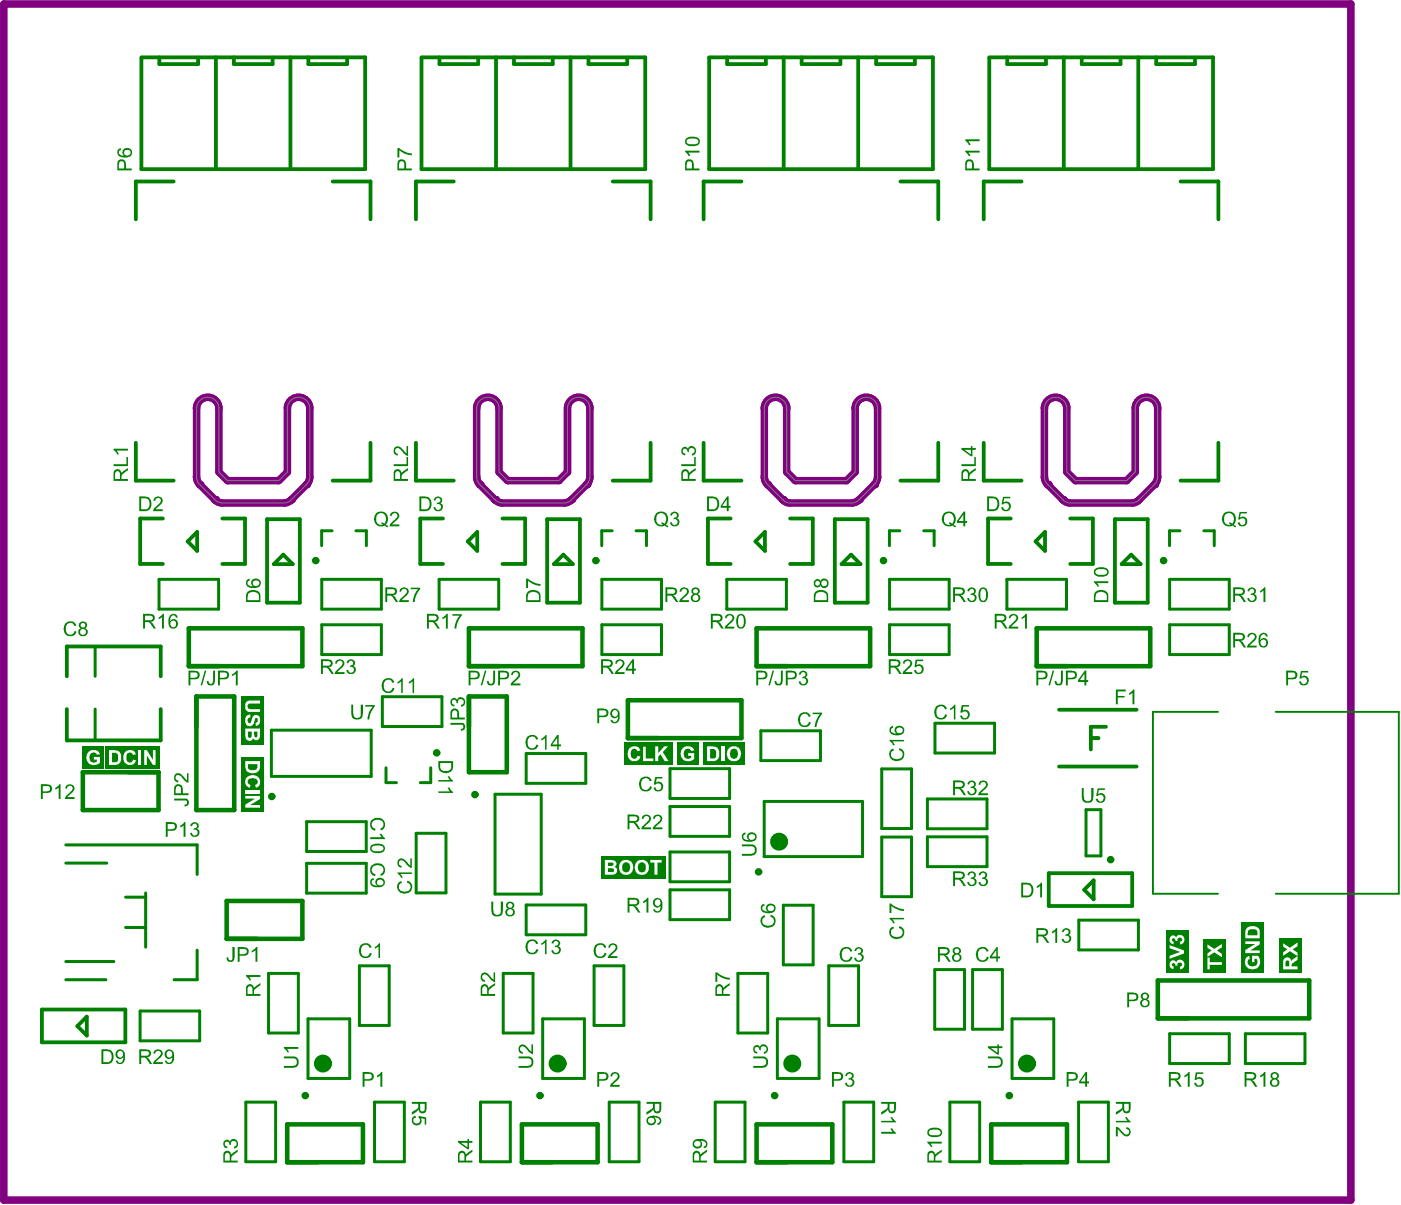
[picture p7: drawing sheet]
<svg xmlns="http://www.w3.org/2000/svg" width="313mm" height="269mm" viewBox="0 0 313 269" stroke-linecap="round" stroke-linejoin="round" font-family="sans-serif">
<circle cx="48" cy="111.6" r=".85" fill="#800080"/>
<path d="M48 111.6h.1" fill="none" stroke="#800080" stroke-width="1.7"/>
<circle cx="48" cy="111.6" r=".85" fill="#800080"/>
<path d="M48 111.6h.1" fill="none" stroke="#800080" stroke-width="1.7"/>
<circle cx="48" cy="111.6" r=".85" fill="#800080"/>
<path d="M48 111.6h.1" fill="none" stroke="#800080" stroke-width="1.7"/>
<circle cx="48" cy="111.6" r=".85" fill="#800080"/>
<path d="M43.9 106.5l.1 .7 .6 1M48 111.6l.6 .5" fill="none" stroke="#800080" stroke-width="1.7"/>
<circle cx="44.6" cy="108.2" r=".85" fill="#800080"/>
<path d="M44.1 90.3l-.2 1M48.7 90.3l.2 1M65.1 111.6l-.6 .5" fill="none" stroke="#800080" stroke-width="1.7"/>
<g fill="#800080">
<circle cx="65.1" cy="111.6" r=".85"/>
<circle cx="68.5" cy="108.2" r=".85"/>
</g>
<path d="M64.4 90.3l-.2 1M69 90.3l.2 1M68.5 108.2h.1M69.2 106.5l-.1 .7-.6 1M106.5 106.5l.1 .7 .6 1M107.2 108.2h.1" fill="none" stroke="#800080" stroke-width="1.7"/>
<circle cx="107.2" cy="108.2" r=".85" fill="#800080"/>
<path d="M106.6 90.3l-.1 1M111.6 112.3l.5 .1M127.6 111.6l-.5 .5-1 .3" fill="none" stroke="#800080" stroke-width="1.7"/>
<circle cx="127.6" cy="111.6" r=".85" fill="#800080"/>
<path d="M126.9 90.3l-.1 1" fill="none" stroke="#800080" stroke-width="1.7"/>
<circle cx="174.8" cy="111.6" r=".85" fill="#800080"/>
<path d="M174.8 111.6h.1" fill="none" stroke="#800080" stroke-width="1.7"/>
<circle cx="174.8" cy="111.6" r=".85" fill="#800080"/>
<path d="M174.8 111.6h.1" fill="none" stroke="#800080" stroke-width="1.7"/>
<circle cx="174.8" cy="111.6" r=".85" fill="#800080"/>
<path d="M174.8 111.6h.1" fill="none" stroke="#800080" stroke-width="1.7"/>
<circle cx="174.8" cy="111.6" r=".85" fill="#800080"/>
<path d="M175.5 90.3l.2 1M174.8 111.6l.6 .5 .9 .3M190.8 112.3l-.4 .1" fill="none" stroke="#800080" stroke-width="1.7"/>
<circle cx="195.3" cy="108.2" r=".85" fill="#800080"/>
<path d="M195.8 90.3l.2 1M195.3 108.2h.1M196 106.5l-.3 1.2-.4 .5" fill="none" stroke="#800080" stroke-width="1.7"/>
<circle cx="237.4" cy="111.6" r=".85" fill="#800080"/>
<path d="M237.4 111.6h.1" fill="none" stroke="#800080" stroke-width="1.7"/>
<circle cx="237.4" cy="111.6" r=".85" fill="#800080"/>
<path d="M237.4 111.6h.1M237.4 111.6l.6 .5" fill="none" stroke="#800080" stroke-width="1.7"/>
<circle cx="234" cy="108.2" r=".85" fill="#800080"/>
<path d="M233.3 106.5l.1 .7 .6 1M234 108.2h.1" fill="none" stroke="#800080" stroke-width="1.7"/>
<circle cx="234" cy="108.2" r=".85" fill="#800080"/>
<path d="M234 108.2h.1" fill="none" stroke="#800080" stroke-width="1.7"/>
<circle cx="234" cy="108.2" r=".85" fill="#800080"/>
<path d="M233.4 90.3l-.1 1M238.1 90.3l.2 1M254.4 111.6l-.5 .5M254.4 111.6h.1" fill="none" stroke="#800080" stroke-width="1.7"/>
<circle cx="257.8" cy="108.2" r=".85" fill="#800080"/>
<path d="M257.8 108.2h.1" fill="none" stroke="#800080" stroke-width="1.7"/>
<circle cx="257.8" cy="108.2" r=".85" fill="#800080"/>
<g fill="none" stroke="#800080" stroke-width="1.7">
<path d="M.9 .9v267.2M301.7 .9v267.2M43.9 91.3v15.2M44.1 90.3a2.52 2.52 0 0 1 2.3-1.6 2.52 2.52 0 0 1 2.3 1.6M48.9 91.3v14.1l1.9 2h11.5l1.9-2v-14.1M64.4 90.3a2.52 2.52 0 0 1 2.3-1.6 2.52 2.52 0 0 1 2.3 1.6M69.2 91.3v15.2M106.5 91.3v15.2M109.3 88.8a2.52 2.52 0 0 0-2.7 1.5M126.8 91.3v14.1M129.6 88.8a2.52 2.52 0 0 0-2.7 1.5M172.9 88.8a2.52 2.52 0 0 1 2.6 1.5"/>
<path d="M175.7 91.3v14.1M193.2 88.8a2.52 2.52 0 0 1 2.6 1.5M196 91.3v15.2M233.3 91.3v15.2M233.4 90.3a2.52 2.52 0 0 1 2.4-1.6 2.52 2.52 0 0 1 2.3 1.6M238.3 91.3v14.1M44.6 108.2l3.4 3.4M48.6 112.1l.9 .3h14.1l.9-.3M68.5 108.2l-3.4 3.4M234 108.2l3.4 3.4M253.6 105.4v-14.5a2.52 2.52 0 0 1 2.5-2.2 2.52 2.52 0 0 1 2.5 2.2v15.8l-.6 1.4-3.6 3.5"/>
</g>
<circle cx="110.6" cy="111.6" r=".85" fill="#800080"/>
<path d="M110.6 111.6h.1" fill="none" stroke="#800080" stroke-width="1.7"/>
<circle cx="110.6" cy="111.6" r=".85" fill="#800080"/>
<path d="M110.6 111.6h.1" fill="none" stroke="#800080" stroke-width="1.7"/>
<circle cx="110.6" cy="111.6" r=".85" fill="#800080"/>
<path d="M110.6 111.6h.1" fill="none" stroke="#800080" stroke-width="1.7"/>
<circle cx="110.6" cy="111.6" r=".85" fill="#800080"/>
<path d="M111.3 90.3l.2 1M110.6 111.6l1 .7M111.5 105.4l1.9 2M126.8 105.4l-2 2" fill="none" stroke="#800080" stroke-width="1.7"/>
<circle cx="131" cy="108.2" r=".85" fill="#800080"/>
<path d="M131.6 90.3l.1 1M131 108.2h.1M131.7 106.5v.7l-.7 1M170.7 106.5l.1 .7 .6 1" fill="none" stroke="#800080" stroke-width="1.7"/>
<circle cx="171.4" cy="108.2" r=".85" fill="#800080"/>
<path d="M170.9 90.3l-.2 1M176.3 112.4h14.1M191.9 111.6l-1.1 .7" fill="none" stroke="#800080" stroke-width="1.7"/>
<circle cx="191.9" cy="111.6" r=".85" fill="#800080"/>
<g fill="none" stroke="#800080" stroke-width="1.7">
<path d="M.9 .9h300.8M109.3 88.8a2.52 2.52 0 0 1 2 1.5M111.5 91.3v14.1M129.6 88.8a2.52 2.52 0 0 1 2 1.5M131.7 91.3v15.2M170.7 91.3v15.2M172.9 88.8a2.52 2.52 0 0 0-2 1.5M193.2 88.8a2.52 2.52 0 0 0-2.2 2.1v14.5l-1.9 2h-11.5l-1.9-2M107.2 108.2l3.4 3.4M112.1 112.4h14M113.4 107.4h11.4M131 108.2l-3.4 3.4"/>
<path d="M171.4 108.2l3.4 3.4M195.3 108.2l-3.4 3.4M238 112.1l.9 .3h14l1-.3M238.3 105.4l1.9 2h11.4l2-2M.9 268.1h300.8"/>
</g>
<path d="M44.9 89.3a2.5 2.5 0 0 1 2.6-.3 2.5 2.5 0 0 1 1.4 2.3v14.1l1.9 2h11.5l1.9-2v-14.1a2.5 2.5 0 0 1 2.5-2.6 2.5 2.5 0 0 1 2.5 2.6l-.1 15.9-.5 .9-3.7 3.7-1.3 .6-14.5-.1-.9-.5-3.7-3.7-.6-1.4v-15.4a2.4 2.4 0 0 1 1-2zM107.4 89.3a2.5 2.5 0 0 1 2.7-.3 2.5 2.5 0 0 1 1.4 2.3v14.1l1.9 2h11.4l2-2v-14.1a2.5 2.5 0 0 1 2.5-2.6 2.5 2.5 0 0 1 2.4 2.6v15.9l-.5 .9-3.7 3.7-1.4 .6-14.5-.1-.8-.5-3.8-3.7-.5-1.4v-15.4a2.4 2.4 0 0 1 .9-2zM171.7 89.3a2.5 2.5 0 0 1 2.6-.3 2.5 2.5 0 0 1 1.4 2.3v14.1l1.9 2h11.5l1.9-2v-14.1a2.5 2.5 0 0 1 2.5-2.6 2.5 2.5 0 0 1 2.5 2.6l-.1 15.9-.5 .9-3.7 3.7-1.3 .6-14.5-.1-.9-.5-3.7-3.7-.6-1.4v-15.4a2.4 2.4 0 0 1 1-2zM234.2 89.3a2.5 2.5 0 0 1 2.7-.3 2.5 2.5 0 0 1 1.4 2.3v14.1l1.9 2h11.4l2-2v-14.1a2.5 2.5 0 0 1 2.5-2.6 2.5 2.5 0 0 1 2.5 2.6l-.1 15.9-.5 .9-3.7 3.7-1.4 .6-14.5-.1-.8-.5-3.8-3.7-.5-1.4v-15.4a2.4 2.4 0 0 1 .9-2z" fill="none" stroke="#808080" stroke-width=".22"/>
<g fill="none" stroke="#008000" stroke-width=".85">
<path d="M31.6 12.8h50v25h-50v-24.9M35.6 12.8v1.5h8.6v-1.4M48.2 12.8v25M52.2 12.8v1.5h8.7v-1.4M64.9 12.8v25M68.9 12.8v1.5h8.6v-1.4M94.1 12.8h50v25h-50v-24.9M98.2 12.8v1.5h8.6v-1.4M110.8 12.8v25M114.8 12.8v1.5h8.6v-1.4M127.4 12.8v25M131.4 12.8v1.5h8.7v-1.4"/>
<path d="M158.4 12.8h50v25h-50v-24.9M162.4 12.8v1.5h8.7v-1.4M175 12.8v25M179 12.8v1.5h8.7v-1.4M191.7 12.8v25M195.7 12.8v1.5h8.6v-1.4M221 12.8h49.9v25h-49.9v-24.9M225 12.8v1.5h8.6v-1.4M237.6 12.8v25M241.6 12.8v1.5h8.7v-1.4M254.2 12.8v25M258.2 12.8v1.5h8.7v-1.4"/>
<path d="M38.8 40.5h-8.5v8.5M74.3 40.5h8.5v8.5M101.4 40.5h-8.5v8.5M136.9 40.5h8.4v8.5M165.6 40.5h-8.5v8.5M201.1 40.5h8.5v8.5M228.2 40.5h-8.5v8.5M263.7 40.5h8.4v8.5M30.3 98.9v8.5h8.5M82.8 98.9v8.5h-8.5M92.9 98.9v8.5h8.5M145.3 98.9v8.5h-8.4"/>
<path d="M157.1 98.9v8.5h8.5M209.6 98.9v8.5h-8.5M219.7 98.9v8.5h8.5M272.1 98.9v8.5h-8.4M36.4 115.8h-5.1v10.2h5.1M44 118.8v4.3l-2.1-2.2zM49.7 115.8h5v10.2h-5M59.6 116h7.4v18.6h-7.4zM98.9 115.8h-5v10.2h5M106.6 118.8v4.3l-2.1-2.2zM112.2 115.8h5.1v10.2h-5.1M122.2 116h7.3v18.6h-7.3z"/>
<path d="M163.2 115.8h-5.1v10.2h5.1M170.8 118.8v4.3l-2.1-2.2zM176.5 115.8h5v10.2h-5M186.5 116h7.3v18.6h-7.3zM225.8 115.8h-5.1v10.2h5.1M233.4 118.8v4.3l-2.1-2.2zM239 115.8h5.1v10.2h-5.1M249 116h7.3v18.6h-7.3zM63.3 123.9l2.1 2.1h-4.2zM125.8 123.9l2.1 2.1h-4.2zM190.1 123.9l2.1 2.1h-4.2zM252.6 123.9l2.2 2.1h-4.3z"/>
<path d="M14.9 151.1v-6.7h21v6.7M14.9 158.4v7h21v-7M236.5 158.5h17.4M236.5 171.2h17.4M234.2 195.1h18.7v7.3h-18.7zM244.3 196.6v4.3l-2.1-2.1zM9.4 225.5h18.6v7.3h-18.6zM19.4 227.1v4.2l-2.1-2.1z"/>
</g>
<g fill="none" stroke="#008000" stroke-width=".67">
<path d="M74.2 118.6h-2.4v3.3M79.5 118.6h2.3v3.3M136.7 118.6h-2.3v3.3M142.1 118.6h2.3v3.3M201 118.6h-2.3v3.3M206.3 118.6h2.3v3.3M263.5 118.6h-2.3v3.3M268.9 118.6h2.3v3.3M35.5 129.4h13.3v6.7h-13.3zM71.9 129.4h13.3v6.7h-13.3zM71.9 139.6h13.3v6.6h-13.3zM98.1 129.4h13.3v6.7h-13.3z"/>
<path d="M134.4 129.4h13.3v6.7h-13.3zM134.4 139.6h13.3v6.6h-13.3zM162.3 129.4h13.3v6.7h-13.3zM198.7 139.6h13.3v6.6h-13.3zM198.7 129.4h13.3v6.7h-13.3zM224.9 129.4h13.3v6.7h-13.3zM261.2 129.4h13.4v6.7h-13.4zM261.2 139.6h13.4v6.6h-13.4zM21.3 144.4v6.7M21.3 158.4v7M85.4 155.6h13.3v6.7h-13.3zM60.6 163.1h22.3v10.3h-22.3z"/>
<path d="M86.2 171.5v3.3h2.3M96.2 171.5v3.3h-2.3M110.6 177.4h10.3v22.3h-10.3zM117.5 168.3h13.3v6.7h-13.3zM149.6 171.7h13.4v6.7h-13.4zM169.9 163.2h13.4v6.7h-13.4zM170.7 179h22v12.3h-22zM196.9 171.8h6.7v13.3h-6.7zM207.1 178.5h13.3v6.6h-13.3zM208.8 161.6h13.3v6.6h-13.3zM68.5 183.5h13.3v6.7h-13.3zM68.5 192.8h13.3v6.7h-13.3z"/>
<path d="M93 186.1h6.6v13.4h-6.6zM149.6 180.2h13.4v6.6h-13.4zM149.6 190.3h13.4v6.7h-13.4zM149.6 198.8h13.4v6.6h-13.4zM196.9 187h6.7v13.3h-6.7zM207.1 186.9h13.3v6.7h-13.3zM242.6 180.9h3.3v10.3h-3.3zM60 217.4h6.6v13.4h-6.6zM80.3 215.7h6.6v13.4h-6.6zM112.4 217.4h6.7v13.4h-6.7zM117.5 202.2h13.3v6.6h-13.3zM132.7 215.7h6.6v13.4h-6.6z"/>
<path d="M164.8 217.4h6.7v13.4h-6.7zM175 202.2h6.6v13.3h-6.6zM185.1 215.7h6.7v13.4h-6.7zM208.8 216.6h6.6v13.3h-6.6zM217.2 216.6h6.7v13.3h-6.7zM241 205.5h13.3v6.7h-13.3zM31.3 225.8h13.3v6.7h-13.3zM68.8 227.6h9.3v13.3h-9.3zM121.2 227.6h9.3v13.3h-9.3zM173.6 227.6h9.3v13.3h-9.3zM226 227.6h9.4v13.3h-9.4zM261.2 230.9h13.4v6.7h-13.4z"/>
<path d="M278.2 230.9h13.3v6.7h-13.3zM54.9 246.2h6.7v13.3h-6.7zM83.7 246.2h6.6v13.3h-6.6zM107.3 246.2h6.7v13.3h-6.7zM136.1 246.2h6.6v13.3h-6.6zM159.7 246.2h6.7v13.3h-6.7zM188.5 246.2h6.6v13.3h-6.6zM212.2 246.2h6.6v13.3h-6.6zM240.9 246.2h6.7v13.3h-6.7z"/>
</g>
<g fill="none" stroke="#008000" stroke-width="1">
<path d="M42.2 140.4h25.3v8.4h-25.3zM43.9 155.6h8.4v25.4h-8.4zM104.7 140.4h25.4v8.4h-25.4zM104.7 155.6h8.5v16.9h-8.5zM140.2 156.4h25.4v8.5h-25.4zM169 140.4h25.3v8.4h-25.3zM231.5 140.4h25.4v8.4h-25.4zM18.5 172.5h16.9v8.5h-16.9zM50.6 201.3h16.9v8.4h-16.9zM258.6 219h33.8v8.5h-33.8zM64.2 251.2h16.9v8.4h-16.9zM116.6 251.2h16.9v8.4h-16.9z"/>
<path d="M169 251.2h16.9v8.4h-16.9zM221.4 251.2h16.9v8.4h-16.9z"/>
</g>
<path d="M14.7 188.7h29.3v6.6M14.7 192.8h9.2M32.5 199.5v12.1M14.7 218.8h9M14.7 214.8h10.7M28.1 207.2h4.4M28.1 200.4h4.4M44 212.3v6.5h-5.1" fill="none" stroke="#008000" stroke-width=".68"/>
<path d="M272.1 159h-14.6v40.6h14.6M284.9 159h27.5v40.6h-27.5" fill="none" stroke="#008000" stroke-width=".42"/>
<g fill="#008000">
<path d="M92.4 249.4l.4-.1 .1 .4a.65 .65 0 0 0-.6 .9 .65 .65 0 0 0 1 .3 .63 .63 0 0 0 .5-.6 .63 .63 0 0 0-.3-.6v-.4l1.7 .3v1.6h-.3v-1.3l-1-.1a1.07 1.07 0 0 1-.7 1.6 1.07 1.07 0 0 1-1.2-1.3l.1-.4z"/>
<path d="M189.1 239.6a.95 .95 0 0 1 1.1 0 .95 .95 0 0 1 .4 1v.2l-.4 .2a.91 .91 0 0 1 .6 1.1 .91 .91 0 0 1-1 .7 1 1 0 0 1-1.1-.9l.4-.1a.66 .66 0 0 0 .7 .7 .66 .66 0 0 0 .6-.8 .66 .66 0 0 0-.9-.5v-.4a.52 .52 0 0 0 .7-.3 .52 .52 0 0 0-.4-.7 .52 .52 0 0 0-.6 .5h-.4z"/>
<path d="M25.4 103.7h2.8v-1.6h.4v2h-3.2z"/>
<path d="M25.4 100.2h3.2v.5h-2.6l.5 .7-.4 .1-.3-.7-.4-.2z"/>
<path d="M38.9 178.4h2.2a.9 .9 0 0 1 1.1 .8 .9 .9 0 0 1-.9 1l-.1-.5a.49 .49 0 0 0 .6-.5 .49 .49 0 0 0-.7-.4h-2.2z"/>
<path d="M39.1 172.9a1.17 1.17 0 0 1 1.7 .4l1 1v-1.6h.3v2.1a3.4 3.4 0 0 1-1.9-1.6 .62 .62 0 0 0-.9 .3 .62 .62 0 0 0 .5 .8v.5a1.12 1.12 0 0 1-.7-1.9z"/>
<path d="M50.1 254.8a.85 .85 0 0 1 1.3 .2 .93 .93 0 0 1 1.1-.5 .93 .93 0 0 1 .7 1 1.01 1.01 0 0 1-1 1v-.4a.67 .67 0 0 0 .6-.8 .67 .67 0 0 0-.9-.5 .67 .67 0 0 0-.3 1l-.4-.1a.55 .55 0 0 0-.3-.7 .55 .55 0 0 0-.7 .3 .55 .55 0 0 0 .4 .7l.2 .1-.1 .4a1.06 1.06 0 0 1-.6-1.7z"/>
<path d="M97.9 174.2h2.5l-.4-.6v-.2h.4l.4 .7 .4 .2v.3h-3.3z"/>
<path d="M97.9 176.8h2.5l-.4-.7v-.2h.4l.5 .8 .3 .2v.2h-3.3z"/>
<path d="M107.7 217.4a1.55 1.55 0 0 1 2 .9l.5 .5v-1.6h.4v2.2a1.74 1.74 0 0 1-1.2-.9h-.1a1.18 1.18 0 0 0-1.5-.7 .72 .72 0 0 0 .5 1.1v.4a1.11 1.11 0 0 1-.9-.8 1.11 1.11 0 0 1 .3-1.1z"/>
<path d="M117.5 129.2h.4l1.5 1 1.3 .2v.5l-1.2-.2-1.6-.9v1.6h-.4z"/>
<path d="M152.2 103.7h2.8v-1.6h.4v2h-3.2z"/>
<path d="M152.6 99.9l.6-.1 .5 .4a.95 .95 0 0 1 1.2-.5 .95 .95 0 0 1 .6 1.2 .87 .87 0 0 1-1 .9v-.5a.63 .63 0 0 0 .6-.7 .63 .63 0 0 0-.8-.5 .63 .63 0 0 0-.4 .8h-.4a.56 .56 0 0 0-.5-.7 .56 .56 0 0 0-.6 .6 .56 .56 0 0 0 .7 .5l-.1 .5a1.02 1.02 0 0 1-.8-.8 1.02 1.02 0 0 1 .4-1.1z"/>
<path d="M153 33.7h3.2v.4h-2.5l.5 .7h-.4l-.4-.5-.4-.4z"/>
<path d="M159.8 217.2h.4l.7 .6 .7 .3 1.2 .3 .2 .1v.3l-1.2-.1-1.6-1v1.6h-.4z"/>
<path d="M165.7 188.6h1.9a1.28 1.28 0 0 1 1.4 1.3 1.28 1.28 0 0 1-1.4 1.3h-1.9v-.5h1.9a.86 .86 0 0 0 1-.6 .86 .86 0 0 0-.7-1.1h-2.2z"/>
<path d="M199.2 167.3l.3-.1 .2 .4a.95 .95 0 0 0-.7 1.1 .95 .95 0 0 0 1 .8 1.19 1.19 0 0 0 1.6-1 1.05 1.05 0 0 0-.8-.9l.1-.5a1.47 1.47 0 0 1 1 1.8 1.47 1.47 0 0 1-1.6 1.1 1.54 1.54 0 0 1-1.6-.9 1.54 1.54 0 0 1 .5-1.8z"/>
<path d="M198.7 165.3h3.2v.3h-2.6l.6 .8-.5 .1-.1-.4-.6-.6z"/>
<path d="M207.1 255h3.2v.4h-2.5l.5 .8h-.4l-.3-.6-.5-.3z"/>
<path d="M214.7 103.7h2.9v-1.6h.3v2h-3.2z"/>
<path d="M215.6 33.7h3.2v.4h-2.5l.5 .7h-.5l-.3-.5-.4-.4z"/>
<path d="M215.6 31.1h3.2v.4h-2.5l.5 .8-.5 .1v-.3l-.7-.7z"/>
<path d="M249.2 250.4h2.6l-.5-.7v-.2h.4l.4 .7 .4 .3v.2h-3.3z"/>
<path d="M249.2 251.7a1.79 1.79 0 0 1 1.5 1.1l.1 .1a.7 .7 0 0 0 .9 .5 .7 .7 0 0 0 .5-.8l-.2-.3-.5-.2 .1-.3a1.01 1.01 0 0 1 .8 1.5 1.01 1.01 0 0 1-1.7 0l-1-1.1v1.6h-.5z"/>
<path d="M92 246.1h3.3v1.5a.9 .9 0 0 1-.8 1.1 .9 .9 0 0 1-1-.9l-.3 .5-1.2 .7v-.6l1.2-.7 .2-.3v-.8h-1.4zM93.8 246.6v.9a.55 .55 0 0 0 .5 .8 .55 .55 0 0 0 .6-.7v-1z"/>
<path d="M185.8 239.5h1.6a.94 .94 0 0 1 1 1.1 .94 .94 0 0 1-1.1 .8h-1.1v1.4h-.4zM186.2 239.9v1.2h1a.61 .61 0 0 0 .7-.7 .61 .61 0 0 0-.8-.5z"/>
<path d="M25.8 104.9a.96 .96 0 0 1 1.3 .8l.1-.2 1.4-1v.6l-.7 .4a1.23 1.23 0 0 0-.8 1v.5h1.5v.4h-3.2v-1.9zM26 105.3l-.3 .4v1.3h1.1v-.9a.61 .61 0 0 0-.2-.7 .61 .61 0 0 0-.6-.1z"/>
<path d="M39.2 175.3a1.01 1.01 0 0 1 1.2 0 1.01 1.01 0 0 1 .4 1.1v.8h1.3v.4h-3.2v-1.7zM39.5 175.7l-.3 .6v.9h1.2l-.1-1.3-.3-.3z"/>
<path d="M50.3 257.1a.96 .96 0 0 1 1.4 .9v-.3l1.4-.9v.5l-.7 .4a1.23 1.23 0 0 0-.7 1v.6h1.4v.4h-3.2v-2zM50.5 257.6l-.3 .4v1.3h1.1v-1a.61 .61 0 0 0-.1-.6 .61 .61 0 0 0-.7-.1z"/>
<path d="M97.9 170h3.3v1.1a1.49 1.49 0 0 1-2 1.5h-.3a1.18 1.18 0 0 1-1-1.4zM98.3 170.4v.7a1.19 1.19 0 0 0 1.7 1.1 .86 .86 0 0 0 .8-1.1v-.7z"/>
<path d="M107.8 219.9a.96 .96 0 0 1 1.3 .9l.1-.3 1.4-.9v.5l-.7 .4a1.23 1.23 0 0 0-.8 1v.5h1.5v.5h-3.2v-2zM108 220.3l-.3 .5v1.2h1.1v-.9a.61 .61 0 0 0-.2-.7 .61 .61 0 0 0-.6-.1z"/>
<path d="M117.9 132.1l.2-.1a2.09 2.09 0 0 1 2.5 .5l.1 2h-3.2v-1.7zM118.3 132.4l-.4 .4v1.3h2.5v-.7a1.23 1.23 0 0 0-.7-1.1 1.23 1.23 0 0 0-1.3 .1z"/>
<path d="M152.6 104.9a.96 .96 0 0 1 1.4 .8v-.2l1.4-1v.6l-.7 .4a1.23 1.23 0 0 0-.7 1v.5h1.4v.4h-3.2v-1.9zM152.8 105.3l-.3 .4v1.3h1.1v-.9a.61 .61 0 0 0-.1-.7 .61 .61 0 0 0-.7-.1z"/>
<path d="M153.2 35.9a1.07 1.07 0 0 1 1.2-.2 1.07 1.07 0 0 1 .6 1.1v.8h1.2v.5h-3.2v-1.8zM153.7 36l-.3 .3v1.3h1.1v-.8a.66 .66 0 0 0-.8-.8z"/>
<path d="M153.2 31l.6-.4 .7-.1a1.38 1.38 0 0 1 1.8 1.4 1.93 1.93 0 0 1-2 .7 1.16 1.16 0 0 1-1.3-1.1zM153.5 31.1a.67 .67 0 0 0-.1 .8 .67 .67 0 0 0 .7 .3h.7a.84 .84 0 0 0 1.2-.7 1.31 1.31 0 0 0-1.6-.5z"/>
<path d="M160.1 220a.9 .9 0 0 1 1-.1 .9 .9 0 0 1 .5 .9v-.3l1.4-.9v.5l-.7 .4a1.23 1.23 0 0 0-.7 1v.5h1.4v.5h-3.2v-2zM160.4 220.3l-.3 .5v1.2h1.1v-.9a.61 .61 0 0 0-.1-.7 .61 .61 0 0 0-.7-.1z"/>
<path d="M166 186.1l.5-.2v.4a.66 .66 0 0 0-.4 .9 .66 .66 0 0 0 .8 .4l.4 .1a1 1 0 0 1-.2-1.5 1 1 0 0 1 1.5 0 1.06 1.06 0 0 1 .3 1.2 1.06 1.06 0 0 1-1.2 .6 1.67 1.67 0 0 1-2-.8v-.6zM167.4 186.5a.69 .69 0 0 0 .1 .9 .69 .69 0 0 0 .9 0 .69 .69 0 0 0 .1-.9l-.3-.2h-.6z"/>
<path d="M199.1 162.2l.3-.1 .1 .5a.6 .6 0 0 0-.5 .6 .6 .6 0 0 0 .6 .6h.7a.95 .95 0 0 1-.3-1.3 .95 .95 0 0 1 1.3-.3 1 1 0 0 1 .7 1.1 1 1 0 0 1-.9 .9h-.1a1.86 1.86 0 0 1-2.3-.8v-.7zM200.4 162.7a.72 .72 0 0 0 .4 1.1 .72 .72 0 0 0 .8-.9 1 1 0 0 0-1.2-.2z"/>
<path d="M207.6 257.1a.96 .96 0 0 1 1.3 .9l.1-.3 1.3-.9v.5l-.6 .4a1.23 1.23 0 0 0-.8 1v.6h1.4v.4h-3.2v-2zM207.6 257.6l-.1 .4v1.3h1.1v-1a.61 .61 0 0 0-.3-.6 .61 .61 0 0 0-.7-.1z"/>
<path d="M207.3 252.3l.6-.3 .7-.1a1.38 1.38 0 0 1 1.8 1.3 1.82 1.82 0 0 1-2.1 .8 1.05 1.05 0 0 1-1.1-.5 1.05 1.05 0 0 1 .1-1.2zM207.8 252.4a.63 .63 0 0 0-.3 .8 .63 .63 0 0 0 .7 .4h.5a1 1 0 0 0 1.4-.7 1.42 1.42 0 0 0-2-.5z"/>
<path d="M215.2 104.9a.96 .96 0 0 1 1.3 .8l.1-.2 1.3-1v.6l-.6 .4a1.23 1.23 0 0 0-.8 1v.5h1.4v.4h-3.2v-1.9zM215.3 105.3l-.2 .4v1.3h1.1v-.9a.61 .61 0 0 0-.2-.7 .61 .61 0 0 0-.7-.1z"/>
<path d="M214.7 100.1h2.1v-.5h.4v.5h.7v.4h-.7v1.4h-.4l-2.1-1.5zM215.4 100.5l1.4 1v-1z"/>
<path d="M215.8 35.9a1.07 1.07 0 0 1 1.2-.2 1.07 1.07 0 0 1 .5 1.1v.8h1.3v.5h-3.2v-1.8zM216.3 36l-.3 .3-.1 1.3h1.2v-.8a.66 .66 0 0 0-.8-.8z"/>
<path d="M249.2 246.1h3.3v1.5a.9 .9 0 0 1-.7 1.1 .9 .9 0 0 1-1-.9l-.4 .5-1.2 .7v-.6l1.2-.7 .3-.3v-.8h-1.5zM251.1 246.6v.9a.55 .55 0 0 0 .4 .8 .55 .55 0 0 0 .6-.7v-1z"/>
</g>
<path d="M260.4 207.9h5v9.4h-5z" fill-rule="evenodd" fill="#008000"/>
<g fill="#fff">
<path d="M261.5 214.7a.8 .8 0 0 1 1.3 .3 .91 .91 0 0 1 1-.6 .91 .91 0 0 1 .7 1 1.01 1.01 0 0 1-.9 1.1l-.1-.6a.5 .5 0 0 0 .4-.6 .5 .5 0 0 0-.6-.3 .5 .5 0 0 0-.3 .7h-.5a.42 .42 0 0 0-.4-.6 .42 .42 0 0 0-.4 .6l.5 .2-.1 .6a1.04 1.04 0 0 1-.9-.8 1.04 1.04 0 0 1 .3-1z"/>
<path d="M261.2 211.1l3.2 1.2v.7l-3.2 1.2v-.7l2.4-.9-2.4-.8z"/>
<path d="M261.6 209.1l.5-.2 .7 .5a.93 .93 0 0 1 1.1-.5 .93 .93 0 0 1 .6 1 1.01 1.01 0 0 1-.9 1.1l-.1-.6a.49 .49 0 0 0 .4-.8 .49 .49 0 0 0-.8 0l-.2 .3 .1 .3-.5-.1a.41 .41 0 0 0-.3-.5 .41 .41 0 0 0-.5 .3 .41 .41 0 0 0 .5 .5l-.1 .6a1.06 1.06 0 0 1-.9-.8 1.06 1.06 0 0 1 .4-1.1z"/>
</g>
<g fill="#008000">
<path d="M290.6 149.9h1.6v.3h-1.4l-.1 1a1.07 1.07 0 0 1 1.6 .6 1.07 1.07 0 0 1-1.2 1.3 .85 .85 0 0 1-1-.8l.5-.1a.7 .7 0 0 0 .9 .5 .7 .7 0 0 0 .3-1 .83 .83 0 0 0-1.2-.1h-.4z"/>
<path d="M63.4 236h1.9a1.28 1.28 0 0 1 1.4 1.3 1.28 1.28 0 0 1-1.4 1.2h-1.9v-.4h1.9a.86 .86 0 0 0 1-.7 .86 .86 0 0 0-.7-1h-2.2z"/>
<path d="M63.4 233.9h3.2v.4h-2.5l.5 .8h-.4l-.4-.6-.4-.4z"/>
<path d="M199.2 207.1l.3-.1 .2 .4a.95 .95 0 0 0-.7 1.1 .95 .95 0 0 0 1 .8 1.19 1.19 0 0 0 1.6-1.1 1.05 1.05 0 0 0-.8-.9l.1-.4a1.47 1.47 0 0 1 1 1.7 1.47 1.47 0 0 1-1.6 1.2 1.54 1.54 0 0 1-1.6-1 1.54 1.54 0 0 1 .5-1.7z"/>
<path d="M198.7 205h3.2v.4h-2.6l.6 .7-.5 .1-.1-.3-.6-.6z"/>
<path d="M198.7 201.8h.3l.4 .4 1.4 .7 1.1 .2v.4l-1.1-.2-1.7-.9v1.5h-.4z"/>
<path d="M220.7 236h1.8a1.28 1.28 0 0 1 1.5 1.3 1.28 1.28 0 0 1-1.5 1.2h-1.8v-.4h1.8a.86 .86 0 0 0 1-.7 .86 .86 0 0 0-.6-1h-2.2z"/>
<path d="M34.7 234.6a1.03 1.03 0 0 1 1.4 .2 1.03 1.03 0 0 1-.3 1.4l-1.1 1.1h1.7v.4h-2.2a2.03 2.03 0 0 1 1.1-1.5l.1-.1a.82 .82 0 0 0 .3-1.3l-.5-.1-.4 .2-.1 .5-.5-.1z"/>
<path d="M14.7 139.1a1.43 1.43 0 0 1 2.4 .6l-.4 .1a1.05 1.05 0 0 0-1.4-.5 1.05 1.05 0 0 0-.6 1.3 .99 .99 0 0 0 .8 1.2 .99 .99 0 0 0 1.2-.9l.4 .2a1.48 1.48 0 0 1-1.8 1 1.48 1.48 0 0 1-1.1-1.7l.1-.6z"/>
<path d="M34.7 111.1a1.06 1.06 0 0 1 1.6 .5 1.19 1.19 0 0 1-.8 1.4l-.8 .8h1.7v.4l-2.2-.1a2.15 2.15 0 0 1 1.1-1.4 1.02 1.02 0 0 0 .5-1.3 .69 .69 0 0 0-1.1 .5l-.5-.1z"/>
<path d="M51.9 211.5h.5v2.3a.92 .92 0 0 1-.7 1 .92 .92 0 0 1-1.1-.5v-.4l.4-.1a.5 .5 0 0 0 .4 .7 .5 .5 0 0 0 .5-.7z"/>
<path d="M56.3 212.3l.6-.3 .3-.5h.3v3.3h-.4v-2.5l-.9 .4z"/>
<path d="M84.3 240.2l.8-.7h.3v3.3h-.4v-2.6l-.8 .4z"/>
<path d="M78.5 157.4h.4v2a.86 .86 0 0 0 .7 1 .86 .86 0 0 0 1-.7v-2.3h.5l-.1 2a1.26 1.26 0 0 1-1.7 1.3 1.35 1.35 0 0 1-.8-1.3z"/>
<path d="M81.6 157.5h2.1v.3l-.7 1-.4 1-.1 .9h-.4v-.5l.2-.9 .9-1.5h-1.6z"/>
<path d="M85.7 151.8a1.43 1.43 0 0 1 2.4 .6l-.4 .1a1.05 1.05 0 0 0-1.4-.5 1.05 1.05 0 0 0-.6 1.3 .99 .99 0 0 0 .8 1.2 .99 .99 0 0 0 1.2-.9l.4 .2a1.48 1.48 0 0 1-1.8 1 1.48 1.48 0 0 1-1.1-1.7l.1-.6z"/>
<path d="M88.9 152.3l.5-.4 .3-.4h.3v3.3h-.4v-2.5l-.8 .4z"/>
<path d="M91.4 152.3l.7-.5 .1-.3h.3v3.3h-.3v-2.5l-.9 .4z"/>
<path d="M98.9 137.9l.9-.8h.2v3.3h-.4v-2.5l-.8 .4z"/>
<path d="M101 137.2h2.1v.3l-.9 1.5-.3 1.4h-.4l.1-.9 .5-1.3 .5-.7h-1.6z"/>
<path d="M136.7 239.6a1.06 1.06 0 0 1 1.6 .5 1.29 1.29 0 0 1-.8 1.6l-.7 .6h1.6v.5h-2.1a2.71 2.71 0 0 1 1.3-1.7 .66 .66 0 0 0 .1-1.2 .66 .66 0 0 0-1 .6l-.4-.1z"/>
<path d="M162.3 137.3a1.03 1.03 0 0 1 1.5 .2 1.03 1.03 0 0 1-.3 1.5l-1.1 1h1.6v.4h-2.2a2.03 2.03 0 0 1 1.2-1.4l.1-.2a.82 .82 0 0 0 .2-1.3l-.5-.1-.3 .2-.2 .5-.4-.1z"/>
<path d="M152.2 131.4a1.03 1.03 0 0 1 1.5 .2 1.03 1.03 0 0 1-.3 1.4l-1.1 1.1h1.6v.4h-2.2a2.03 2.03 0 0 1 1.2-1.5v-.1a.82 .82 0 0 0 .3-1.3l-.5-.1-.4 .2-.1 .5-.4-.1z"/>
<path d="M188 211.9a1.43 1.43 0 0 1 2.4 .6l-.4 .1a1.05 1.05 0 0 0-1.4-.6 1.05 1.05 0 0 0-.6 1.3 .99 .99 0 0 0 .8 1.2 .99 .99 0 0 0 1.2-.8l.4 .1a1.48 1.48 0 0 1-1.8 1 1.48 1.48 0 0 1-1.1-1.6l.1-.6z"/>
<path d="M191.2 211.7a.9 .9 0 0 1 1.1 0 .9 .9 0 0 1 .3 1.1l-.3 .3a.99 .99 0 0 1 .4 1.4 .99 .99 0 0 1-1.4 .3l-.5-.5v-.3l.3-.1a.68 .68 0 0 0 .8 .7 .68 .68 0 0 0 .6-.8 .68 .68 0 0 0-.8-.6l-.1 .1 .1-.3a.59 .59 0 0 0 .5-.3 .59 .59 0 0 0 0-.6 .53 .53 0 0 0-.7-.2 .53 .53 0 0 0-.3 .6l-.4-.1z"/>
<path d="M178.7 159.4a1.43 1.43 0 0 1 2.4 .6l-.4 .1a1.05 1.05 0 0 0-1.4-.5 1.05 1.05 0 0 0-.6 1.3 .99 .99 0 0 0 .8 1.2 .99 .99 0 0 0 1.2-.9l.4 .2a1.48 1.48 0 0 1-1.8 1 1.48 1.48 0 0 1-1.1-1.7l.1-.6z"/>
<path d="M181.5 159.2h2.1v.3l-.9 1.5-.3 1.4h-.5l.2-1 .5-1.2 .5-.7h-1.6z"/>
<path d="M218.5 211.9a1.43 1.43 0 0 1 2.3 .6l-.4 .1a1.05 1.05 0 0 0-1.3-.6 1.05 1.05 0 0 0-.6 1.3 .99 .99 0 0 0 .8 1.2 .99 .99 0 0 0 1.1-.8l.4 .1a1.48 1.48 0 0 1-1.7 1 1.48 1.48 0 0 1-1.2-1.6l.1-.6z"/>
<path d="M209.2 157.7a1.43 1.43 0 0 1 2.3 .6l-.4 .1a1.05 1.05 0 0 0-1.3-.5 1.05 1.05 0 0 0-.6 1.3 .99 .99 0 0 0 .8 1.2 .99 .99 0 0 0 1.1-.9l.4 .2a1.48 1.48 0 0 1-1.7 1 1.48 1.48 0 0 1-1.2-1.7l.1-.6z"/>
<path d="M212.3 158.2l.6-.4 .2-.4h.3v3.3h-.4v-2.5l-.8 .4z"/>
<path d="M214.8 157.5h1.6v.3h-1.2l-.2 1a1.07 1.07 0 0 1 1.6 .7 1.07 1.07 0 0 1-1.4 1.2l-.5-.2-.2-.4v-.2l.3-.1a.73 .73 0 0 0 .9 .6 .73 .73 0 0 0 .5-.9 .73 .73 0 0 0-.8-.6l-.9 .3z"/>
<path d="M216.4 131.4a.9 .9 0 0 1 1.3 0 .9 .9 0 0 1-.1 1.3h-.1a.97 .97 0 0 1 .5 1.4 .97 .97 0 0 1-1.4 .3l-.3-.2-.3-.5 .4-.1a.66 .66 0 0 0 .8 .6 .66 .66 0 0 0 .5-.9 .66 .66 0 0 0-.9-.3v-.5a.54 .54 0 0 0 .8-.3 .54 .54 0 0 0-.5-.7 .54 .54 0 0 0-.6 .5h-.4z"/>
<path d="M224 111h1.6v.3h-1.3l-.2 .9a1.08 1.08 0 0 1 1.7 .8 1.08 1.08 0 0 1-1.3 1.2h-.1a.88 .88 0 0 1-.8-.9h.4a.68 .68 0 0 0 .7 .6 .68 .68 0 0 0 .7-.6 .76 .76 0 0 0-.5-.9 .76 .76 0 0 0-.9 .3h-.3z"/>
<path d="M235 208.1l.9-.8h.2v3.3h-.4v-2.5l-.8 .4z"/>
<path d="M237.6 207.5a.9 .9 0 0 1 1.2 .1 .9 .9 0 0 1-.1 1.2 .99 .99 0 0 1 .3 1.6 .99 .99 0 0 1-1.6-.1l-.3-.5 .5-.1a.65 .65 0 0 0 .7 .6 .65 .65 0 0 0 .5-.9 .65 .65 0 0 0-.9-.3l.1-.4a.51 .51 0 0 0 .6-.4 .51 .51 0 0 0-.3-.6 .51 .51 0 0 0-.7 .4v.1h-.4l.1-.5z"/>
<path d="M264.6 240.2l.9-.7h.2v3.3h-.4v-2.6l-.8 .4z"/>
<path d="M267.1 239.5h1.7v.4h-1.4l-.2 .9a1.07 1.07 0 0 1 1.7 .7 1.07 1.07 0 0 1-1.3 1.3l-.4-.1-.5-.6v-.2l.5-.1a.66 .66 0 0 0 .8 .6 .66 .66 0 0 0 .4-.9 .74 .74 0 0 0-1.2-.3h-.4z"/>
<path d="M279 131.4a.9 .9 0 0 1 1.3 0 .9 .9 0 0 1-.1 1.3h-.1a.97 .97 0 0 1 .5 1.4 .97 .97 0 0 1-1.4 .3l-.4-.2-.2-.5 .4-.1a.66 .66 0 0 0 .8 .6 .66 .66 0 0 0 .5-.9 .66 .66 0 0 0-1-.3l.1-.5a.54 .54 0 0 0 .7-.3 .54 .54 0 0 0-.4-.7 .54 .54 0 0 0-.6 .5h-.5z"/>
<path d="M281.5 132l.9-.8h.2v3.3h-.4v-2.5l-.8 .4z"/>
<path d="M287.3 149.8l1.6 .1a.94 .94 0 0 1 .9 1 .94 .94 0 0 1-1.1 .8h-1v1.4h-.4zM287.7 150.2v1.2h.9a.61 .61 0 0 0 .7-.6 .61 .61 0 0 0-.8-.6z"/>
<path d="M220.7 233.7h2.1v-.4h.3v.4h.8v.4h-.8v1.5h-.3l-2.1-1.6zM221.3 234.1l1.5 1v-1z"/>
<path d="M22.7 234.4h1.1a1.7 1.7 0 0 1 1.5 1.1 1.7 1.7 0 0 1-.4 1.8l-.7 .4h-1.5zM23.1 234.8v2.5h.7a1.07 1.07 0 0 0 1.1-1.4 .93 .93 0 0 0-1.1-1.1z"/>
<path d="M26.1 234.6a1.23 1.23 0 0 1 1.5 .2 1.23 1.23 0 0 1 .3 1.4 1.19 1.19 0 0 1-.4 1.3 1.19 1.19 0 0 1-1.4 0l-.2-.6h.3a.67 .67 0 0 0 .8 .4 .67 .67 0 0 0 .5-.8l.1-.3a1.02 1.02 0 0 1-1.6 0 1.02 1.02 0 0 1 .1-1.5zM26.5 234.8a.77 .77 0 0 0-.3 .9 .77 .77 0 0 0 .8 .5 .74 .74 0 0 0 .5-.8 .74 .74 0 0 0-.9-.6z"/>
<path d="M31.1 234.4h1.4a.94 .94 0 0 1 1.2 .6 .94 .94 0 0 1-.6 1.2h-.3l.6 .5 .6 1h-.5l-.4-.7a1.09 1.09 0 0 0-1.1-.8h-.5v1.5h-.4zM31.5 234.8v1h1a.54 .54 0 0 0 .7-.3 .54 .54 0 0 0-.4-.7z"/>
<path d="M37.1 234.6a1.21 1.21 0 0 1 1.4 .1 1.21 1.21 0 0 1 .4 1.4 1.2 1.2 0 0 1-.4 1.4 1.2 1.2 0 0 1-1.5-.1l-.1-.5h.3a.67 .67 0 0 0 .8 .4 .67 .67 0 0 0 .5-.8v-.3a.99 .99 0 0 1-1.4 .1 .99 .99 0 0 1-.2-1.4zM37.4 234.9a.72 .72 0 0 0-.1 1 .72 .72 0 0 0 1 .1 .72 .72 0 0 0 .1-.8 .72 .72 0 0 0-.8-.4z"/>
<path d="M17.9 139a.87 .87 0 0 1 1.3 .1 .87 .87 0 0 1-.2 1.2 .97 .97 0 0 1 .5 1.3 .97 .97 0 0 1-1.2 .5 .95 .95 0 0 1-.8-.8 .95 .95 0 0 1 .5-1h.1a.76 .76 0 0 1-.5-.6 .76 .76 0 0 1 .3-.7zM18 139.7a.51 .51 0 0 0 1 0 .51 .51 0 0 0-1 0zM18 140.7a.68 .68 0 0 0 .4 1.1 .68 .68 0 0 0 .8-.9l-.5-.4z"/>
<path d="M31.1 110.9h1.2a1.7 1.7 0 0 1 1.5 1.1 1.7 1.7 0 0 1-.4 1.8l-.8 .4h-1.5zM31.5 111.3v2.5h.8a1.07 1.07 0 0 0 1.1-1.4 .93 .93 0 0 0-1.1-1.1z"/>
<path d="M53.1 211.5l1.4 .1a.95 .95 0 0 1 1 1.1 .95 .95 0 0 1-1.1 .8h-.9v1.3h-.4zM53.5 212v1.2h.9a.61 .61 0 0 0 .7-.6 .61 .61 0 0 0-.7-.6z"/>
<path d="M81 239.5h1.6a.94 .94 0 0 1 .9 1.1 .94 .94 0 0 1-1.1 .8h-1v1.4h-.4zM81.4 239.9v1.2h.9a.61 .61 0 0 0 .7-.7 .61 .61 0 0 0-.7-.5z"/>
<path d="M95.4 137.1h1.4a.94 .94 0 0 1 1.1 .6 .94 .94 0 0 1-.5 1.2h-.3l.5 .5 .6 1h-.5l-.4-.7a1.09 1.09 0 0 0-1-.7h-.5v1.4h-.4zM95.8 137.5v1h.9a.54 .54 0 0 0 .8-.3 .54 .54 0 0 0-.4-.7z"/>
<path d="M144.4 246.1h3.3v1.5a.9 .9 0 0 1-.8 1.1 .9 .9 0 0 1-1-.9l-.3 .5-1.2 .7v-.6l1.2-.7 .2-.3v-.8h-1.4zM146.3 246.6v.9a.55 .55 0 0 0 .4 .8 .55 .55 0 0 0 .6-.7v-1z"/>
<path d="M144.8 249.4h.2a2.61 2.61 0 0 1 2.5 .4 .96 .96 0 0 1-.7 1.5v-.4a.61 .61 0 0 0 .5-.7 .61 .61 0 0 0-.7-.5l-.5-.1a1 1 0 0 1 .2 1.4 1 1 0 0 1-1.4 .2 1.08 1.08 0 0 1-.1-1.8zM145 249.8a.68 .68 0 0 0-.1 .9 .68 .68 0 0 0 1 .1 .68 .68 0 0 0 .1-.9l-.3-.2z"/>
<path d="M133.4 239.5h1.6a.94 .94 0 0 1 .9 1.1 .94 .94 0 0 1-1.1 .8h-1v1.4h-.4zM133.8 239.9v1.2h1a.61 .61 0 0 0 .6-.7 .61 .61 0 0 0-.7-.5z"/>
<path d="M133.4 158.3h1.6a.94 .94 0 0 1 .9 1.1 .94 .94 0 0 1-1.1 .8h-1v1.4h-.4zM133.8 158.7v1.2h1a.61 .61 0 0 0 .6-.7 .61 .61 0 0 0-.7-.5z"/>
<path d="M136.7 158.4a1.24 1.24 0 0 1 1.4 .2 1.24 1.24 0 0 1 .3 1.4 1.14 1.14 0 0 1-.5 1.4 1.14 1.14 0 0 1-1.4-.3l-.1-.3h.3a.66 .66 0 0 0 .8 .4 .66 .66 0 0 0 .5-.7v-.5a.93 .93 0 0 1-1.3 .3 .93 .93 0 0 1-.3-1.2zM137 158.7a.75 .75 0 0 0-.2 .9 .75 .75 0 0 0 .8 .4 .79 .79 0 0 0 .3-.8 .79 .79 0 0 0-.7-.6z"/>
<path d="M158.8 137.1h1.4a.94 .94 0 0 1 1.1 .6 .94 .94 0 0 1-.5 1.2h-.3l.6 .5 .5 1h-.5l-.4-.7a1.09 1.09 0 0 0-1-.7h-.5v1.4h-.4zM159.2 137.5v1h.9a.54 .54 0 0 0 .8-.3 .54 .54 0 0 0-.4-.7z"/>
<path d="M164.8 137.4a1.11 1.11 0 0 1 1.7 .8v.6a1.48 1.48 0 0 1-.6 1.6 1.27 1.27 0 0 1-1.5-1.6l.1-.9zM165.2 137.5a2.54 2.54 0 0 0 0 2.6 .83 .83 0 0 0 .9-1.1v-.3a.94 .94 0 0 0-.7-1.3z"/>
<path d="M148.6 131.2h1.5a.94 .94 0 0 1 1.1 .6 .94 .94 0 0 1-.5 1.2h-.4l.6 .5 .6 1h-.5l-.4-.7a1.09 1.09 0 0 0-1-.8h-.6v1.5h-.4zM149 131.6v1h1a.54 .54 0 0 0 .7-.3 .54 .54 0 0 0-.4-.7z"/>
<path d="M154.7 131.4a.95 .95 0 0 1 1.2 0 .95 .95 0 0 1 .2 1.1l-.3 .2a.97 .97 0 0 1 .5 1.4 .97 .97 0 0 1-1.4 .3 .9 .9 0 0 1-.6-.8 .9 .9 0 0 1 .6-.9 .84 .84 0 0 1-.2-1.3zM154.8 132.1a.55 .55 0 0 0 1.1 0 .55 .55 0 0 0-1.1 0zM154.7 133.5a.66 .66 0 0 0 1.3 0 .66 .66 0 0 0-1.3 0z"/>
<path d="M157.9 110.9h1.2a1.7 1.7 0 0 1 1.5 1.1 1.7 1.7 0 0 1-.4 1.8l-.8 .4h-1.5zM158.3 111.3v2.5h.8a1.07 1.07 0 0 0 1.1-1.4 .93 .93 0 0 0-1.1-1.1z"/>
<path d="M162.4 110.9h.3v2.1h.5v.4h-.5v.8h-.4v-.8h-1.3v-.4zM162.3 111.6l-1 1.4h1z"/>
<path d="M209.5 211.5h1.4a.94 .94 0 0 1 1.1 .7 .94 .94 0 0 1-.5 1.1h-.3l.6 .5 .6 1h-.5l-.5-.6a1.09 1.09 0 0 0-1-.8h-.5v1.4h-.4zM209.9 212v1h.9a.54 .54 0 0 0 .8-.3 .54 .54 0 0 0-.4-.7z"/>
<path d="M213 211.7a.95 .95 0 0 1 1.2 0 .95 .95 0 0 1 .3 1.2l-.4 .2a.95 .95 0 0 1 .6 1.2 .95 .95 0 0 1-1.2 .5 .92 .92 0 0 1-.9-.7 .92 .92 0 0 1 .6-1 .82 .82 0 0 1-.2-1.4zM213.1 212.4a.55 .55 0 0 0 1.1 0 .55 .55 0 0 0-1.1 0zM213 213.9a.7 .7 0 0 0 1.4 0 .7 .7 0 0 0-1.4 0z"/>
<path d="M222.6 211.5h.3v2.2h.5v.4h-.5v.7h-.4v-.7h-1.4v-.4zM222.5 212.2l-1 1.5h1z"/>
<path d="M212.9 131.2h1.4a.94 .94 0 0 1 1.1 .6 .94 .94 0 0 1-.5 1.2h-.3l.6 .5 .6 1h-.6l-.4-.7a1.09 1.09 0 0 0-1-.8h-.5v1.5h-.4zM213.3 131.6v1h.9a.54 .54 0 0 0 .8-.3 .54 .54 0 0 0-.4-.7z"/>
<path d="M218.9 131.4a1.11 1.11 0 0 1 1.8 .9v.6a1.48 1.48 0 0 1-.7 1.6 1.27 1.27 0 0 1-1.5-1.6l.1-.9zM219.3 131.6a2.54 2.54 0 0 0 0 2.5 .83 .83 0 0 0 .9-1.1v-.2a.94 .94 0 0 0-.7-1.3z"/>
<path d="M220.5 110.9h1.2a1.7 1.7 0 0 1 1.4 1.1 1.7 1.7 0 0 1-.3 1.8l-.8 .4h-1.5zM220.9 111.3v2.5h.8a1.07 1.07 0 0 0 1.1-1.4 .93 .93 0 0 0-1.1-1.1z"/>
<path d="M238.2 239.5h1.6a.94 .94 0 0 1 1 1.1 .94 .94 0 0 1-1.1 .8h-1v1.4h-.5zM238.7 239.9v1.2h.9a.61 .61 0 0 0 .7-.7 .61 .61 0 0 0-.8-.5z"/>
<path d="M242.5 239.5h.3v2.1h.4v.4h-.4v.8h-.4v-.8h-1.4v-.4zM242.4 240.1l-1 1.5h1z"/>
<path d="M231.5 207.3h1.4a.94 .94 0 0 1 1.1 .6 .94 .94 0 0 1-.5 1.2h-.3l.6 .5 .5 1h-.5l-.4-.7a1.09 1.09 0 0 0-1-.7h-.5v1.4h-.4zM231.9 207.7v1.1h.9a.54 .54 0 0 0 .8-.4 .54 .54 0 0 0-.4-.7z"/>
<path d="M261.1 239.5h1.4a.94 .94 0 0 1 1.1 .6 .94 .94 0 0 1-.5 1.1h-.3l.5 .5 .6 1.1h-.5l-.4-.7a1.09 1.09 0 0 0-1-.8h-.5v1.5h-.4zM261.5 239.9v1h.9a.54 .54 0 0 0 .8-.3 .54 .54 0 0 0-.4-.7z"/>
<path d="M275.4 131.2h1.5a.94 .94 0 0 1 1.1 .6 .94 .94 0 0 1-.5 1.2h-.4l.6 .5 .6 1h-.5l-.4-.7a1.09 1.09 0 0 0-1-.8h-.5v1.5h-.5zM275.9 131.6v1h.9a.54 .54 0 0 0 .7-.3 .54 .54 0 0 0-.4-.7z"/>
</g>
<path d="M18.5 166.6h4.7v5.1h-4.7z" fill-rule="evenodd" fill="#008000"/>
<path d="M19.8 167.9a1.78 1.78 0 0 1 2.4 .3l.1 .3-.7 .1a.91 .91 0 0 0-1.2-.4 .91 .91 0 0 0-.4 1.2 .94 .94 0 0 0 .6 .9 .94 .94 0 0 0 1-.2v-.4h-.6v-.6h1.3l-.1 1.3a1.73 1.73 0 0 1-2.5 0 1.85 1.85 0 0 1 .1-2.5z" fill="#fff"/>
<path d="M23.6 166.6h12.1v5.1h-12.1z" fill-rule="evenodd" fill="#008000"/>
<g fill="#fff">
<path d="M28.2 167.7a1.37 1.37 0 0 1 2.2 .8l-.7 .2a.75 .75 0 0 0-1-.5 .75 .75 0 0 0-.5 .9 .84 .84 0 0 0 .3 1 .84 .84 0 0 0 1 0l.3-.4 .6 .1a1.47 1.47 0 0 1-1.9 1 1.47 1.47 0 0 1-.9-1.9l.1-.7z"/>
<path d="M30.9 167.6h.6v3.3h-.6z"/>
<path d="M32.2 167.6h.6l1.4 2.2v-2.2h.5v3.3h-.5l-1.4-2.2v2.2h-.6z"/>
<path d="M24.3 167.6h1.2a1.58 1.58 0 0 1 1.6 2.1 1.29 1.29 0 0 1-1.5 1.2h-1.3zM25 168.2v2.1h.5a.76 .76 0 0 0 .8-.3 .76 .76 0 0 0 .1-.8 .82 .82 0 0 0-1-1z"/>
</g>
<g fill="#008000">
<path d="M55 217.8h3.2v.4h-2.6l.5 .8h-.4l-.3-.6-.4-.3z"/>
<path d="M26.4 35.9a1.07 1.07 0 0 1 1.2-.2 1.07 1.07 0 0 1 .6 1.1v.8h1.2v.5h-3.2v-1.8zM26.9 36l-.3 .3-.1 1.3h1.2v-.8a.66 .66 0 0 0-.8-.8z"/>
<path d="M26.5 33.2l.5-.1 .1 .4a.65 .65 0 0 0-.6 .8 .65 .65 0 0 0 .8 .5h.5a.99 .99 0 0 1-.2-1.5 .99 .99 0 0 1 1.5-.1 1.1 1.1 0 0 1 .3 1.3 1.1 1.1 0 0 1-1.2 .7h-.3a1.35 1.35 0 0 1-1.7-1.3l.1-.4zM28.1 33.5a.69 .69 0 0 0-.2 1 .69 .69 0 0 0 1 .1 .69 .69 0 0 0 0-1z"/>
<path d="M55.4 219.9a.96 .96 0 0 1 1.3 .9l.1-.3 1.4-.9v.5l-.7 .4a1.23 1.23 0 0 0-.8 1v.5h1.5v.5h-3.2v-2zM55.5 220.3l-.2 .5v1.2h1.1v-.9a.61 .61 0 0 0-.2-.7 .61 .61 0 0 0-.7-.1z"/>
</g>
<path d="M53.9 155.6h5.1v10.7h-5.1z" fill-rule="evenodd" fill="#008000"/>
<g fill="#fff">
<path d="M55 156.7l.5-.2h2.6v.7h-1.8a.69 .69 0 0 0-1 .5 .69 .69 0 0 0 .9 .7h1.9v.6h-1.8a1.19 1.19 0 0 1-1.3-.3 1.19 1.19 0 0 1-.2-1.3z"/>
<path d="M55.2 159.8l.7-.2 .1 .6a.68 .68 0 0 0-.7 .6 .68 .68 0 0 0 .6 .8l.3-.7a.99 .99 0 0 1 1.1-1.2 .99 .99 0 0 1 .8 1.4 1.01 1.01 0 0 1-.9 1l-.1-.6a.56 .56 0 0 0 .5-.5 .56 .56 0 0 0-.4-.6l-.3 .4a1.48 1.48 0 0 1-.8 1.3 1.16 1.16 0 0 1-1.2-.5 1.16 1.16 0 0 1 0-1.2z"/>
<path d="M54.8 162.7h3.3v1.4a1.15 1.15 0 0 1-.7 1.3l-.7-.2-.1-.3a.92 .92 0 0 1-1.2 .5 .92 .92 0 0 1-.6-1.1zM56.7 163.4l.1 .8a.4 .4 0 0 0 .5 .5 .4 .4 0 0 0 .2-.7v-.6zM55.4 163.4v.6a.53 .53 0 0 0 0 .7 .53 .53 0 0 0 .8 0 .53 .53 0 0 0 0-.7v-.6z"/>
</g>
<g fill="#008000">
<path d="M45.7 149.8h.4l-1 3.3h-.3z"/>
<path d="M47.6 149.8h.4v2.4a.91 .91 0 0 1-.7 .9 .91 .91 0 0 1-1.1-.6v-.3l.4-.1a.53 .53 0 0 0 .5 .7 .53 .53 0 0 0 .5-.7z"/>
<path d="M51.9 150.6l.6-.4 .3-.4h.3v3.3h-.4v-2.5l-.9 .4z"/>
<path d="M80.7 211a1.43 1.43 0 0 1 2.3 .6l-.4 .1a1.05 1.05 0 0 0-1.3-.5 1.05 1.05 0 0 0-.6 1.3 .99 .99 0 0 0 .7 1.2 .99 .99 0 0 0 1.2-.9l.4 .2a1.48 1.48 0 0 1-1.7 1 1.48 1.48 0 0 1-1.2-1.7l.1-.6z"/>
<path d="M83.8 211.5l.6-.4 .2-.4h.3v3.3h-.4v-2.5l-.8 .4z"/>
<path d="M89.3 196.9l.3-.1 .2 .5a.95 .95 0 0 0-.7 1 .95 .95 0 0 0 1 .8 1.19 1.19 0 0 0 1.6-1 1.05 1.05 0 0 0-.8-.9l.1-.5a1.47 1.47 0 0 1 1 1.8 1.47 1.47 0 0 1-1.6 1.1 1.54 1.54 0 0 1-1.6-.9 1.54 1.54 0 0 1 .5-1.8z"/>
<path d="M88.8 194.9h3.2v.3h-2.6l.6 .8-.5 .1-.1-.4-.6-.6z"/>
<path d="M89.1 191.9a1.24 1.24 0 0 1 1.6 .4l.9 1.1v-1.6h.4v2.1a4 4 0 0 1-1.9-1.6 .64 .64 0 0 0-1 .3 .64 .64 0 0 0 .6 .8v.4a1.04 1.04 0 0 1-.9-.7 1.04 1.04 0 0 1 .3-1.2z"/>
<path d="M82.9 193.4a1.74 1.74 0 0 1 2-.5 1.74 1.74 0 0 1 1.1 1.6 1.02 1.02 0 0 1-1 1.1v-.4a1.01 1.01 0 0 0 .6-1.2 1.01 1.01 0 0 0-1.1-.7 1.08 1.08 0 0 0-1.3 .4 1.08 1.08 0 0 0 .2 1.4l.5 .2-.1 .4a1.48 1.48 0 0 1-.9-2.3z"/>
<path d="M82.9 183.2a1.74 1.74 0 0 1 2-.5 1.74 1.74 0 0 1 1.1 1.7 1.02 1.02 0 0 1-1 1.1v-.4a1.01 1.01 0 0 0 .6-1.2 1.01 1.01 0 0 0-1.1-.8 1.08 1.08 0 0 0-1.3 .5 1.08 1.08 0 0 0 .2 1.3l.5 .3-.1 .4a1.48 1.48 0 0 1-.9-2.4z"/>
<path d="M82.7 187h2.5l-.4-.7a.88 .88 0 0 1 .8 .6l.4 .3v.2h-3.3z"/>
<path d="M75.2 147.4a1.03 1.03 0 0 1 1.5 .3 1.03 1.03 0 0 1-.3 1.4l-1.1 1h1.6v.5h-2.2a2.03 2.03 0 0 1 1.2-1.5l.1-.1a.82 .82 0 0 0 .3-1.3l-.6-.1-.3 .2-.2 .5-.4-.1z"/>
<path d="M77.8 147.4a.9 .9 0 0 1 1.2 .1 .9 .9 0 0 1 0 1.3h-.1a.99 .99 0 0 1 .3 1.5 .99 .99 0 0 1-1.6-.1l-.2-.5 .4-.1a.65 .65 0 0 0 .7 .6 .65 .65 0 0 0 .5-.8 .65 .65 0 0 0-.9-.4l.1-.4a.51 .51 0 0 0 .7-.3 .51 .51 0 0 0-.4-.7 .51 .51 0 0 0-.6 .4l-.1 .2-.4-.1z"/>
<path d="M87.9 103.7h2.9v-1.6h.3v2h-3.2z"/>
<path d="M88.3 99.8l.3-.1a1.07 1.07 0 0 1 1.2 .5l1 1v-1.6h.3v2.2a1.74 1.74 0 0 1-1.1-.9l-.2-.2a1.11 1.11 0 0 0-1.4-.5 .63 .63 0 0 0-.1 .7 .63 .63 0 0 0 .6 .4l-.1 .5a1.1 1.1 0 0 1-.9-.9 1.1 1.1 0 0 1 .4-1.1z"/>
<path d="M87.5 114.4a1.04 1.04 0 0 1 1.3 .1 1.04 1.04 0 0 1 .2 1.3l-1.4 1.3h1.6v.5h-2.2l.2-.7 .8-.7a1.21 1.21 0 0 0 .7-1.3 .65 .65 0 0 0-.8-.3 .65 .65 0 0 0-.4 .7l-.4-.1z"/>
<path d="M88.8 33.1h.4l.6 .5 1.1 .5 1.1 .2v.4l-1.2-.2-1.6-.9v1.6h-.4z"/>
<path d="M109.7 201.4h.5v1.9a.86 .86 0 0 0 .6 1 .86 .86 0 0 0 1-.6v-2.3h.6l-.1 2a1.26 1.26 0 0 1-1.7 1.3 1.35 1.35 0 0 1-.9-1.4z"/>
<path d="M100.6 161.5h2.2a.9 .9 0 0 1 1.1 .8 .9 .9 0 0 1-.9 .9l-.1-.4a.49 .49 0 0 0 .6-.5 .49 .49 0 0 0-.7-.4h-2.2z"/>
<path d="M101 156l.6-.1 .3 .2a.22 .22 0 0 0 .2 .1 .22 .22 0 0 0 .2-.2 1.02 1.02 0 0 1 1.5 .5 1.02 1.02 0 0 1-.8 1.3v-.3a.68 .68 0 0 0 .6-.8 .68 .68 0 0 0-.9-.5 .68 .68 0 0 0-.4 .9h-.3a.55 .55 0 0 0-.2-.7 .55 .55 0 0 0-.8 .1 .55 .55 0 0 0 .1 .7l.4 .2v.4a1.04 1.04 0 0 1-.9-.8 1.04 1.04 0 0 1 .4-1z"/>
<path d="M108.3 149.8h.3l-.9 3.3h-.3z"/>
<path d="M110.2 149.8h.4v2.4a.91 .91 0 0 1-.8 .9 .91 .91 0 0 1-1-.6l-.1-.3 .4-.1a.53 .53 0 0 0 .6 .7 .53 .53 0 0 0 .5-.7z"/>
<path d="M114.6 150a1.04 1.04 0 0 1 1.1 0 1.04 1.04 0 0 1 .5 1.1l-1.6 1.6h1.6v.4h-2.2a3.2 3.2 0 0 1 1.5-1.8 .64 .64 0 0 0 0-1.1 .64 .64 0 0 0-.9 .6l-.5-.1z"/>
<path d="M133.1 211a1.43 1.43 0 0 1 2.3 .6l-.4 .1a1.05 1.05 0 0 0-1.3-.5 1.05 1.05 0 0 0-.6 1.3 .99 .99 0 0 0 .8 1.2 .99 .99 0 0 0 1.1-.9l.4 .2a1.48 1.48 0 0 1-1.7 1 1.48 1.48 0 0 1-1.1-1.7v-.6z"/>
<path d="M136.3 210.9a1.03 1.03 0 0 1 1.6 .8l-.4 .8-1.1 1 1.5 .1v.4h-2.1a3.2 3.2 0 0 1 1.4-1.8 .64 .64 0 0 0 0-1.1 .64 .64 0 0 0-.9 .6l-.4-.1z"/>
<path d="M137.8 147.4a1.03 1.03 0 0 1 1.5 .3 1.03 1.03 0 0 1-.3 1.4l-1.1 1h1.6v.5h-2.2a2.03 2.03 0 0 1 1.2-1.5l.1-.1a.82 .82 0 0 0 .2-1.3l-.5-.1-.3 .2-.2 .5-.4-.1z"/>
<path d="M170.4 204.5l.4-.1 .1 .5a.95 .95 0 0 0-.7 1.1 .95 .95 0 0 0 1.1 .7 1.19 1.19 0 0 0 1.6-1 1.05 1.05 0 0 0-.9-.9l.1-.4a1.47 1.47 0 0 1 1.1 1.7 1.47 1.47 0 0 1-1.7 1.1 1.54 1.54 0 0 1-1.5-.9 1.54 1.54 0 0 1 .4-1.8z"/>
<path d="M55.4 132.1l.1-.1a2.09 2.09 0 0 1 2.6 .5l.1 2h-3.2v-1.7zM55.7 132.4l-.3 .4-.1 1.3h2.5v-.7a1.23 1.23 0 0 0-.6-1.1 1.23 1.23 0 0 0-1.3 .1z"/>
<path d="M55.3 129.4l.4-.2 .1 .5a.66 .66 0 0 0-.5 .8 .66 .66 0 0 0 .8 .4l.5 .1a1.03 1.03 0 0 1-.2-1.5 1.03 1.03 0 0 1 1.6 .1 1.18 1.18 0 0 1 0 1.4 1.18 1.18 0 0 1-1.4 .4 1.36 1.36 0 0 1-1.6-1.2v-.5zM56.7 129.8a.69 .69 0 0 0 0 .9 .69 .69 0 0 0 1 0 .69 .69 0 0 0 0-.9z"/>
<path d="M42.1 149.8l1.6 .1a.94 .94 0 0 1 .9 1 .94 .94 0 0 1-1.1 .8h-1v1.4h-.4zM42.5 150.2v1.2h1a.61 .61 0 0 0 .6-.6 .61 .61 0 0 0-.7-.6z"/>
<path d="M48.7 149.8l1.4 .1a.95 .95 0 0 1 1 1 .95 .95 0 0 1-1.1 .8h-.9v1.4h-.4zM49.1 150.2v1.2h.9a.61 .61 0 0 0 .7-.6 .61 .61 0 0 0-.7-.6z"/>
<path d="M82.9 196.3l.5-.1 .1 .3a.66 .66 0 0 0-.5 .8 .66 .66 0 0 0 .9 .5h.3a1.03 1.03 0 0 1 .2-1.6 1.03 1.03 0 0 1 1.5 .6 1.22 1.22 0 0 1-1.7 1.4h-.1a1.14 1.14 0 0 1-1.2-.5 1.14 1.14 0 0 1 0-1.3zM84.2 197.1a.7 .7 0 0 0 1.4 0 .7 .7 0 0 0-1.4 0z"/>
<path d="M83 188.7h.1a2.62 2.62 0 0 1 2.7 .3 1.12 1.12 0 0 1-.1 1.2 1.12 1.12 0 0 1-1.2 .4h-.2a1.48 1.48 0 0 1-1.6-.7v-.7zM83.2 189a.67 .67 0 0 0-.1 .8 .67 .67 0 0 0 .7 .3h.2a1.21 1.21 0 0 0 1.6-.5v-.2a1.45 1.45 0 0 0-1.6-.5z"/>
<path d="M71.7 147.3h1.4a.94 .94 0 0 1 1.1 .6 .94 .94 0 0 1-.5 1.1h-.3l.6 .5 .6 1.1h-.5l-.5-.7a1.09 1.09 0 0 0-1-.8h-.5v1.5h-.4zM72.1 147.7v1h.9a.54 .54 0 0 0 .8-.3 .54 .54 0 0 0-.4-.7z"/>
<path d="M88.3 104.9a.96 .96 0 0 1 1.4 .8l.1-.2 1.3-1v.6l-.6 .4a1.23 1.23 0 0 0-.8 1v.5h1.4v.4h-3.2v-1.9zM88.5 105.3l-.2 .4v1.3h1.1v-.9a.61 .61 0 0 0-.2-.7 .61 .61 0 0 0-.7-.1z"/>
<path d="M84 114.6a1.6 1.6 0 0 1 2-.1 1.6 1.6 0 0 1 .6 1.9l-.1 .4-.4 .4 .6 .3-.1 .3-.2-.1a.66 .66 0 0 0-1-.1 1.64 1.64 0 0 1-1.6-.8 1.64 1.64 0 0 1 0-1.8zM84.4 114.9a1.44 1.44 0 0 0 .6 2.3l.6-.1-.5-.1 .1-.4 .4 .2a.31 .31 0 0 0 .4 0 .31 .31 0 0 0 .1-.3 1.25 1.25 0 0 0-.2-1.4 1.25 1.25 0 0 0-1.4-.3z"/>
<path d="M88.9 35.9a1.07 1.07 0 0 1 1.3-.2 1.07 1.07 0 0 1 .5 1.1v.8h1.3v.5h-3.2v-1.8zM89.4 36l-.2 .3-.1 1.3h1.2v-.8a.66 .66 0 0 0-.9-.8z"/>
<path d="M102.7 257.1a.96 .96 0 0 1 1.4 .9l.1-.3 1.3-.9v.5l-.7 .4a1.23 1.23 0 0 0-.7 1v.6h1.4v.4h-3.2v-2zM102.9 257.6l-.3 .4v1.3h1.1v-1a.61 .61 0 0 0-.1-.6 .61 .61 0 0 0-.7-.1z"/>
<path d="M102.3 254.9h2.1v-.5h.3v.5h.8v.4h-.8v1.4h-.3l-2.1-1.5zM103 255.3l1.4 1v-1z"/>
<path d="M113.3 201.6a.95 .95 0 0 1 1.2 0 .95 .95 0 0 1 .2 1.1l-.3 .2a.95 .95 0 0 1 .5 1.2 .95 .95 0 0 1-1.2 .6 .92 .92 0 0 1-.8-.8 .92 .92 0 0 1 .6-1 .82 .82 0 0 1-.2-1.3zM113.4 202.3a.54 .54 0 0 0 1 0 .54 .54 0 0 0-1 0zM113.3 203.7a.67 .67 0 0 0 1.3 0 .67 .67 0 0 0-1.3 0z"/>
<path d="M100.9 158.4a1.01 1.01 0 0 1 1.2 0 1.01 1.01 0 0 1 .4 1v.9h1.3v.4h-3.2v-1.8zM101.2 158.8l-.3 .6v.9h1.2l-.1-1.4-.3-.2z"/>
<path d="M104.7 149.8l1.6 .1a.94 .94 0 0 1 .9 1 .94 .94 0 0 1-1.1 .8h-1v1.4h-.4zM105.1 150.2v1.2h.9a.61 .61 0 0 0 .7-.6 .61 .61 0 0 0-.8-.6z"/>
<path d="M111.3 149.8l1.4 .1a.95 .95 0 0 1 1 1 .95 .95 0 0 1-1.2 .8h-.8v1.4h-.4zM111.7 150.2v1.2h.8a.61 .61 0 0 0 .8-.6 .61 .61 0 0 0-.8-.6z"/>
<path d="M134.3 147.3h1.4a.94 .94 0 0 1 1.1 .6 .94 .94 0 0 1-.5 1.1h-.4l.6 .5 .6 1.1h-.5l-.4-.7a1.09 1.09 0 0 0-1-.8h-.5v1.5h-.4zM134.7 147.7v1h.9a.54 .54 0 0 0 .8-.3 .54 .54 0 0 0-.5-.7z"/>
<path d="M141.3 147.3h.3v2.1h.4v.4h-.4v.8h-.4v-.8h-1.5v-.4zM141.2 147.9l-1 1.5h1z"/>
<path d="M155.1 257.1a.96 .96 0 0 1 1.4 .9l.1-.3 1.3-.9v.5l-.7 .4a1.23 1.23 0 0 0-.7 1v.6h1.4v.4h-3.2v-2zM155.2 257.6l-.2 .4v1.3h1.1v-1a.61 .61 0 0 0-.2-.6 .61 .61 0 0 0-.7-.1z"/>
<path d="M155 254.8l.6-.4h.7a1.25 1.25 0 0 1 1.4 .4 1.25 1.25 0 0 1 .1 1.4l-.6 .3v-.4a.65 .65 0 0 0 .5-.7 .65 .65 0 0 0-.8-.5h-.5a.98 .98 0 0 1 .2 1.3 .98 .98 0 0 1-1.3 .3h-.1a1.1 1.1 0 0 1-.2-1.7zM155.2 255a.7 .7 0 0 0 .1 1 .7 .7 0 0 0 .9 0 .7 .7 0 0 0 .1-1l-.3-.1z"/>
<path d="M170.1 202.2l.6-.3 .1 .4a.6 .6 0 0 0-.5 .7 .6 .6 0 0 0 .6 .5l.6 .1a.99 .99 0 0 1-.2-1.4 .99 .99 0 0 1 1.5-.1 1.11 1.11 0 0 1 .3 1.3 1.11 1.11 0 0 1-1.1 .6h-.5a1.25 1.25 0 0 1-1.5-1.6zM171.6 202.4a.68 .68 0 0 0 .1 1 .68 .68 0 0 0 1-.2 .68 .68 0 0 0-.3-1z"/>
</g>
<path d="M157.1 165.8h9.3v5.1h-9.3z" fill-rule="evenodd" fill="#008000"/>
<g fill="#fff">
<path d="M161.2 166.7h.7v3.3h-.7z"/>
<path d="M157.9 166.7h1.2a1.58 1.58 0 0 1 1.5 2.1 1.29 1.29 0 0 1-1.4 1.2h-1.3zM158.6 167.3v2.1h.5a.76 .76 0 0 0 .8-.3 .76 .76 0 0 0 .1-.8 .82 .82 0 0 0-1.1-1z"/>
<path d="M162.9 167h.1a1.61 1.61 0 0 1 2 .1 1.61 1.61 0 0 1 .4 1.9 1.57 1.57 0 0 1-2.1 .9 1.57 1.57 0 0 1-.8-2.2zM163.5 167.3v.1a1.19 1.19 0 0 0-.5 1.2 1.19 1.19 0 0 0 .8 .9 1.14 1.14 0 0 0 1-1.6 .86 .86 0 0 0-1.3-.6z"/>
</g>
<path d="M151.2 165.8h4.8v5.1h-4.8z" fill-rule="evenodd" fill="#008000"/>
<path d="M152.5 167.1a1.78 1.78 0 0 1 2.5 .3v.2l-.6 .1a.91 .91 0 0 0-1.2-.3 .91 .91 0 0 0-.4 1.2 .94 .94 0 0 0 .5 .9 .94 .94 0 0 0 1.1-.2v-.5h-.7v-.6h1.3v1.4a1.73 1.73 0 0 1-2.6-.1 1.85 1.85 0 0 1 .1-2.4z" fill="#fff"/>
<g fill="#008000">
<path d="M196.8 250.4h2.5l-.4-.7v-.2h.4l.4 .7 .4 .3v.2h-3.3z"/>
<path d="M196.8 252.8h2.5l-.4-.7a.6 .6 0 0 1 .8 .6l.4 .3v.2h-3.3z"/>
<path d="M216.4 194.8a.9 .9 0 0 1 1.3 .1 .9 .9 0 0 1-.1 1.3h-.1a.97 .97 0 0 1 .5 1.3 .97 .97 0 0 1-1.4 .3l-.3-.1-.3-.5 .4-.2a.66 .66 0 0 0 .8 .6 .66 .66 0 0 0 .5-.8 .66 .66 0 0 0-.9-.4v-.4a.54 .54 0 0 0 .8-.4 .54 .54 0 0 0-.5-.7 .54 .54 0 0 0-.6 .6h-.4z"/>
<path d="M219 194.8a.9 .9 0 0 1 1.2 .1 .9 .9 0 0 1-.1 1.3 .99 .99 0 0 1 .3 1.5 .99 .99 0 0 1-1.6-.1l-.3-.5 .5-.1a.65 .65 0 0 0 .7 .6 .65 .65 0 0 0 .5-.8 .65 .65 0 0 0-.9-.4l.1-.4a.51 .51 0 0 0 .6-.4 .51 .51 0 0 0-.3-.6 .51 .51 0 0 0-.7 .4v.2l-.4-.1 .1-.4z"/>
<path d="M216.4 174.5a.9 .9 0 0 1 1.3 .1 .9 .9 0 0 1-.1 1.3h-.1a.97 .97 0 0 1 .5 1.3 .97 .97 0 0 1-1.4 .3l-.3-.1-.3-.5 .4-.2a.66 .66 0 0 0 .8 .6 .66 .66 0 0 0 .5-.8 .66 .66 0 0 0-.9-.4v-.4a.54 .54 0 0 0 .8-.4 .54 .54 0 0 0-.5-.7 .54 .54 0 0 0-.6 .6h-.4z"/>
<path d="M219 174.5a1.03 1.03 0 0 1 1.1 0 1.03 1.03 0 0 1 .5 1l-.1 .4-1.5 1.3h1.7v.4h-2.2l.2-.6 .8-.7a1.17 1.17 0 0 0 .6-1.3 .63 .63 0 0 0-.7-.3 .63 .63 0 0 0-.4 .6h-.5z"/>
<path d="M196.8 246.1h3.3v1.5a.9 .9 0 0 1-.7 1.1 .9 .9 0 0 1-1.1-.9l-.3 .5-1.2 .7v-.6l1.2-.7 .3-.3v-.8h-1.5zM198.7 246.6v.9a.55 .55 0 0 0 .4 .8 .55 .55 0 0 0 .6-.7v-1z"/>
<path d="M182.2 132.1l.2-.1a2.09 2.09 0 0 1 2.5 .5l.1 2h-3.2v-1.7zM182.5 132.4l-.3 .4-.1 1.3h2.5v-.7a1.23 1.23 0 0 0-.6-1.1 1.23 1.23 0 0 0-1.3 .1z"/>
<path d="M182.1 129.5l.6-.2 .6 .5a.93 .93 0 0 1 1.1-.5 .93 .93 0 0 1 .7 1 .96 .96 0 0 1-.8 1.1 .96 .96 0 0 1-1.1-.6 .73 .73 0 0 1-.7 .4 .73 .73 0 0 1-.7-.5v-.8zM182.1 130.3a.54 .54 0 0 0 1 0 .54 .54 0 0 0-1 0zM183.4 130.3a.7 .7 0 0 0 1.4 0 .7 .7 0 0 0-1.4 0z"/>
<path d="M212.9 194.6h1.4a.94 .94 0 0 1 1.1 .6 .94 .94 0 0 1-.5 1.2h-.3l.6 .5 .6 1h-.6l-.4-.6a1.09 1.09 0 0 0-1-.8h-.5v1.4h-.4zM213.3 195.1v1h.9a.54 .54 0 0 0 .8-.3 .54 .54 0 0 0-.4-.7z"/>
<path d="M212.9 174.3h1.4a.94 .94 0 0 1 1.1 .6 .94 .94 0 0 1-.5 1.2h-.3l.6 .5 .6 1h-.6l-.4-.6a1.09 1.09 0 0 0-1-.8h-.5v1.4h-.4zM213.3 174.8v1h.9a.54 .54 0 0 0 .8-.3 .54 .54 0 0 0-.4-.7z"/>
<path d="M210.8 114.6a1.6 1.6 0 0 1 2-.1 1.6 1.6 0 0 1 .6 1.9l-.1 .4-.3 .4 .6 .3-.2 .3-.2-.1a.66 .66 0 0 0-1-.1 1.64 1.64 0 0 1-1.6-.8 1.64 1.64 0 0 1 0-1.8zM211.2 114.9a1.44 1.44 0 0 0 .6 2.3l.6-.1-.5-.1 .1-.4 .5 .2a.31 .31 0 0 0 .3 0 .31 .31 0 0 0 .2-.3 1.25 1.25 0 0 0-.3-1.4 1.25 1.25 0 0 0-1.3-.3z"/>
<path d="M215.2 114.3h.4v2.1h.4v.4h-.4v.8h-.4v-.8h-1.5v-.4zM215.2 114.9l-1.1 1.5h1.1z"/>
</g>
<path d="M243.6 164.9h1.7M247 162.3h-3.4v5.1" fill="none" stroke="#008000" stroke-width=".85"/>
<g fill="#008000">
<path d="M241.6 176h.4v2a.86 .86 0 0 0 .7 1 .86 .86 0 0 0 1-.7v-2.3h.5v2a1.26 1.26 0 0 1-1.7 1.3 1.35 1.35 0 0 1-.9-1.3z"/>
<path d="M245.2 176.1h1.6v.3h-1.4l-.1 1a1.09 1.09 0 0 1 1.4 .1 1.09 1.09 0 0 1 0 1.5 1.12 1.12 0 0 1-1.1 .3 1.12 1.12 0 0 1-.9-.8l.5-.1a.7 .7 0 0 0 1 .5 .7 .7 0 0 0 .1-1.2l-.2-.2h-.6l-.2 .3h-.5z"/>
<path d="M249.2 154h2.2v.5h-1.7v1h1.5v.3h-1.5v1.5h-.5z"/>
<path d="M252.3 154.8l.8-.8h.3v3.3h-.5v-2.5l-.7 .4z"/>
<path d="M244.3 129.8h3.2v.5h-2.5l.5 .7h-.4l-.4-.6-.4-.3z"/>
<path d="M235.1 149.8h.3l-.9 3.3h-.3z"/>
<path d="M237 149.8h.4v2.4a.91 .91 0 0 1-.7 .9 .91 .91 0 0 1-1.1-.6l-.1-.3 .5-.1a.53 .53 0 0 0 .5 .7 .53 .53 0 0 0 .5-.7z"/>
<path d="M244.7 132.1l.2-.1a2.09 2.09 0 0 1 2.6 .5v2h-3.2v-1.7zM245.1 132.4l-.4 .4v1.3h2.5v-.7a1.23 1.23 0 0 0-.7-1.1 1.23 1.23 0 0 0-1.2 .1z"/>
<path d="M244.5 127.1l.6-.3 .7-.1a1.38 1.38 0 0 1 1.8 1.4 1.82 1.82 0 0 1-2.1 .7 1.05 1.05 0 0 1-1.1-.5 1.05 1.05 0 0 1 .1-1.2zM245 127.2a.66 .66 0 0 0-.2 .9 .66 .66 0 0 0 .8 .3h.3a1 1 0 0 0 1.4-.7v-.1a1.45 1.45 0 0 0-1.6-.5z"/>
<path d="M231.5 149.8l1.6 .1a.94 .94 0 0 1 .9 1 .94 .94 0 0 1-1.1 .8h-1v1.4h-.4zM231.9 150.2v1.2h.9a.61 .61 0 0 0 .7-.6 .61 .61 0 0 0-.8-.6z"/>
<path d="M238.1 149.8l1.4 .1a.95 .95 0 0 1 1 1 .95 .95 0 0 1-1.2 .8h-.8v1.4h-.4zM238.5 150.2v1.2h.8a.61 .61 0 0 0 .8-.6 .61 .61 0 0 0-.8-.6z"/>
<path d="M242.3 149.8h.3v2.1h.5v.4h-.5v.8h-.4v-.8h-1.4v-.4zM242.2 150.5l-1 1.4h1z"/>
</g>
<path d="M268.9 209.9h4.9v7.4h-4.9z" fill-rule="evenodd" fill="#008000"/>
<g fill="#fff">
<path d="M269.7 213.9h.5v1h2.7v.6h-2.7v1h-.5z"/>
<path d="M269.7 211l1.5 1 1.7-1.1v.7l-1.1 .7 1.1 .8v.7l-1.7-1.1-1.5 1v-.7l.9-.7-.9-.6z"/>
</g>
<g fill="#008000">
<path d="M276.9 114.4h1.6v.3h-1.4l-.1 .9a1.07 1.07 0 0 1 1.6 .7 1.07 1.07 0 0 1-1.2 1.3 .87 .87 0 0 1-.9-.9l.4-.1a.68 .68 0 0 0 .9 .6 .68 .68 0 0 0 .3-1 .78 .78 0 0 0-1.2-.2h-.4z"/>
<path d="M273.4 114.6a1.6 1.6 0 0 1 2-.1 1.6 1.6 0 0 1 .5 1.9v.2l-.4 .6 .6 .3-.2 .3-.1-.1a.66 .66 0 0 0-1-.1 1.64 1.64 0 0 1-1.7-.8 1.64 1.64 0 0 1 .1-1.8zM273.7 114.9a1.44 1.44 0 0 0 .6 2.3l.6-.1-.4-.1 .1-.4 .4 .2a.31 .31 0 0 0 .4 0 .31 .31 0 0 0 .1-.3 1.25 1.25 0 0 0-.2-1.4 1.25 1.25 0 0 0-1.4-.3z"/>
</g>
<path d="M285.8 209.7h4.9v7.6h-4.9z" fill-rule="evenodd" fill="#008000"/>
<g fill="#fff">
<path d="M286.6 210.7l1.5 1 1.7-1.2v.9l-1.1 .7 1.1 .7v.8l-1.7-1.1-1.5 1v-.8l.9-.6-.9-.6z"/>
<path d="M286.8 214.2a.92 .92 0 0 1 1-.3 .92 .92 0 0 1 .6 .9l.5-.6 .9-.6v.8l-1.2 .8-.1 .3v.4h1.3v.6h-3.2v-1.9zM287.3 214.6l-.2 .3v1h.8v-.5a.53 .53 0 0 0 0-.7 .53 .53 0 0 0-.6-.1z"/>
</g>
<path d="M54 169.1h5v12.1h-5z" fill-rule="evenodd" fill="#008000"/>
<g fill="#fff">
<path d="M55.3 173.5h.1a1.65 1.65 0 0 1 1.7-.3 1.65 1.65 0 0 1 1 1.5 1.14 1.14 0 0 1-.9 1.2l-.2-.6a.79 .79 0 0 0 .5-.9 .79 .79 0 0 0-.9-.6 1.05 1.05 0 0 0-1.3 .9l.2 .4 .5 .2-.2 .7a1.46 1.46 0 0 1-.5-2.5z"/>
<path d="M54.8 176.5h3.3v.7h-3.3z"/>
<path d="M54.8 177.8h3.3v.7l-2.2 1.3h2.2v.6h-3.3v-.7l2.2-1.3h-2.2z"/>
<path d="M54.8 170h3.3v1.2a1.5 1.5 0 0 1-2.1 1.4 1.29 1.29 0 0 1-1.2-1.4zM55.4 170.7v.4a.8 .8 0 0 0 1 .9 .93 .93 0 0 0 1.1-1.1v-.2z"/>
</g>
<g fill="#008000">
<path d="M115.8 236h1.9a1.28 1.28 0 0 1 1.4 1.3 1.28 1.28 0 0 1-1.4 1.2h-1.9v-.4h1.9a.86 .86 0 0 0 1-.7 .86 .86 0 0 0-.7-1h-2.2z"/>
<path d="M116.2 233.5a1.55 1.55 0 0 1 1.9 .9l.6 .5v-1.6h.3v2.2a1.74 1.74 0 0 1-1.1-.9h-.1a1.18 1.18 0 0 0-1.6-.7 .72 .72 0 0 0 .6 1.1v.4a1.11 1.11 0 0 1-1-.8 1.11 1.11 0 0 1 .4-1.1z"/>
<path d="M168.2 236h1.9a1.28 1.28 0 0 1 1.4 1.3 1.28 1.28 0 0 1-1.4 1.2h-1.9v-.4h1.9a.86 .86 0 0 0 1-.7 .86 .86 0 0 0-.7-1h-2.2z"/>
<path d="M168.5 233.6a.85 .85 0 0 1 1.3 .3 .93 .93 0 0 1 1.1-.6 .93 .93 0 0 1 .6 1.1 1.01 1.01 0 0 1-.9 1v-.4a.67 .67 0 0 0 .6-.9 .67 .67 0 0 0-.9-.4 .67 .67 0 0 0-.4 .9h-.3a.55 .55 0 0 0-.3-.8 .55 .55 0 0 0-.7 .4 .55 .55 0 0 0 .3 .7l.3 .1-.1 .4a1.06 1.06 0 0 1-.6-1.8z"/>
</g>
<path d="M277.3 206h5v11.3h-5z" fill-rule="evenodd" fill="#008000"/>
<g fill="#fff">
<path d="M278.5 213.7l.5-.2 .2 .7a.92 .92 0 0 0-.4 1.1 .92 .92 0 0 0 1 .6 .98 .98 0 0 0 1-.6 .98 .98 0 0 0-.2-1.1h-.4v.7h-.5v-1.4h1.2a1.84 1.84 0 0 1-.4 2.9 1.69 1.69 0 0 1-2.1-.5 1.69 1.69 0 0 1 .1-2.2z"/>
<path d="M278.1 210.3h3.3v.7l-2.2 1.3h2.2v.6h-3.3v-.7l2.2-1.3h-2.2z"/>
<path d="M278.6 207.1h.1a1.73 1.73 0 0 1 2.7 .8v1.7h-3.3v-1.2a1.44 1.44 0 0 1 .5-1.3zM278.9 207.7l-.2 .3-.1 .9h2.2v-.5a.96 .96 0 0 0-1.3-.8z"/>
</g>
<g fill="#008000">
<path d="M117.9 164.5a1.43 1.43 0 0 1 2.3 .6l-.4 .1a1.05 1.05 0 0 0-1.3-.6 1.05 1.05 0 0 0-.6 1.4 .99 .99 0 0 0 .7 1.1 .99 .99 0 0 0 1.2-.8l.4 .2a1.48 1.48 0 0 1-1.7 .9 1.48 1.48 0 0 1-1.2-1.6l.1-.6z"/>
<path d="M121 164.9l.6-.3 .2-.4h.3v3.3h-.4v-2.6l-.8 .5z"/>
<path d="M35.5 137.9l.9-.8h.2v3.3h-.4v-2.5l-.8 .4z"/>
<path d="M89.6 131.4a1.03 1.03 0 0 1 1.5 .2 1.03 1.03 0 0 1-.3 1.4l-1.1 1.1h1.6v.4h-2.2a2.03 2.03 0 0 1 1.2-1.5l.1-.1a.82 .82 0 0 0 .2-1.3l-.5-.1-.3 .2-.2 .5-.4-.1z"/>
<path d="M91.7 131.3h2.1v.3l-.9 1.4-.3 1.5h-.4l.1-.9 .5-1.3 .5-.7h-1.6z"/>
<path d="M97.2 111.1a.9 .9 0 0 1 1.3 0 .9 .9 0 0 1-.1 1.3h-.1a.9 .9 0 0 1 .6 .9 .9 .9 0 0 1-.6 .8 1.01 1.01 0 0 1-1.5-.8h.4a.66 .66 0 0 0 .8 .6 .66 .66 0 0 0 .5-.9 .66 .66 0 0 0-.9-.3v-.5a.54 .54 0 0 0 .8-.3 .54 .54 0 0 0-.5-.7 .54 .54 0 0 0-.6 .5h-.4z"/>
<path d="M143.7 201.3l.9-.8h.2v3.3h-.4v-2.5l-.8 .4z"/>
<path d="M143.2 173.8a1.43 1.43 0 0 1 2.4 .6l-.4 .1a1.05 1.05 0 0 0-1.4-.5 1.05 1.05 0 0 0-.6 1.3 .99 .99 0 0 0 .8 1.1 .99 .99 0 0 0 1.2-.8l.4 .2a1.48 1.48 0 0 1-1.8 .9 1.48 1.48 0 0 1-1.1-1.6l.1-.6z"/>
<path d="M146.3 173.6h1.6v.3h-1.2l-.2 .9a1.07 1.07 0 0 1 1.6 .8 1.07 1.07 0 0 1-1.3 1.2l-.5-.2-.3-.4v-.3h.4a.65 .65 0 0 0 .8 .5 .65 .65 0 0 0 .5-.8 .71 .71 0 0 0-.5-.6 .71 .71 0 0 0-.8 .3h-.4z"/>
<path d="M225.7 137.3a1.03 1.03 0 0 1 1.5 .2 1.03 1.03 0 0 1-.3 1.5l-1.1 1h1.6v.4h-2.2a2.03 2.03 0 0 1 1.2-1.4l.1-.2a.82 .82 0 0 0 .2-1.3l-.5-.1-.3 .2-.2 .5-.4-.1z"/>
<path d="M228.3 137.9l.8-.8h.3v3.3h-.5v-2.5l-.7 .4z"/>
<path d="M281.5 240.2l.9-.7h.2v3.3h-.4v-2.6l-.8 .4z"/>
<path d="M12.4 175.9l.9-.7h.2v3.3h-.4v-2.6l-.8 .5z"/>
<path d="M15 175.3a1.03 1.03 0 0 1 1.4 .3 1.03 1.03 0 0 1-.3 1.4l-1.1 1h1.7v.5h-2.2l.2-.7 .8-.7a1.21 1.21 0 0 0 .6-1.3 .68 .68 0 0 0-.7-.2 .68 .68 0 0 0-.4 .6l-.5-.1z"/>
<path d="M117.9 210.2a1.43 1.43 0 0 1 2.3 .6l-.4 .1a1.05 1.05 0 0 0-1.3-.6 1.05 1.05 0 0 0-.6 1.3 .99 .99 0 0 0 .7 1.2 .99 .99 0 0 0 1.2-.8l.4 .1a1.48 1.48 0 0 1-1.7 1 1.48 1.48 0 0 1-1.2-1.6l.1-.6z"/>
<path d="M121 210.6l.6-.3 .2-.4h.3v3.3h-.4v-2.6l-.8 .4z"/>
<path d="M123.5 210a.95 .95 0 0 1 1.2 0 .95 .95 0 0 1 .3 1.2l-.4 .2a.95 .95 0 0 1 .6 1.2 .95 .95 0 0 1-1.3 .6l-.3-.1-.4-.5v-.3l.3-.1a.68 .68 0 0 0 .8 .7 .68 .68 0 0 0 .6-.8 .68 .68 0 0 0-.9-.6l-.1 .1v-.4a.6 .6 0 0 0 .8-.7 .57 .57 0 0 0-.7-.3 .57 .57 0 0 0-.4 .6l-.4-.1z"/>
<path d="M40.3 184.4l.9-.8h.2v3.3h-.4v-2.5l-.8 .4z"/>
<path d="M42.9 183.8a.87 .87 0 0 1 1.2 .1 .87 .87 0 0 1-.1 1.3 .97 .97 0 0 1 .4 1.3 .97 .97 0 0 1-1.4 .3l-.3-.1-.3-.5 .5-.2a.66 .66 0 0 0 .7 .6 .66 .66 0 0 0 .5-.8 .66 .66 0 0 0-.9-.4l.1-.4a.51 .51 0 0 0 .6-.4 .51 .51 0 0 0-.4-.6 .51 .51 0 0 0-.6 .5h-.4z"/>
<path d="M143.7 182.1a1.03 1.03 0 0 1 1.5 .2 1.03 1.03 0 0 1-.3 1.5l-1.1 1h1.6v.4h-2.2a2.03 2.03 0 0 1 1.2-1.4l.1-.2a.82 .82 0 0 0 .2-1.2l-.5-.1-.3 .1-.2 .6-.4-.1z"/>
<path d="M146.3 182.1a1.03 1.03 0 0 1 1.1 0 1.03 1.03 0 0 1 .5 1l-.1 .4-1.5 1.3h1.6v.4h-2.1l.2-.6 .8-.7a1.17 1.17 0 0 0 .6-1.3 .63 .63 0 0 0-.7-.3 .63 .63 0 0 0-.4 .7l-.5-.1z"/>
<path d="M231.6 197.9l.9-.7h.2v3.3h-.4v-2.6l-.7 .5z"/>
<path d="M124.4 164.2h.4v2.1h.5v.4h-.5v.8h-.4v-.8h-1.4v-.4zM124.4 164.9l-1.1 1.4h1.1z"/>
<path d="M32 137.1h1.4a.94 .94 0 0 1 1.1 .6 .94 .94 0 0 1-.5 1.2h-.4l.6 .5 .6 1h-.5l-.4-.7a1.09 1.09 0 0 0-1-.7h-.5v1.4h-.4zM32.4 137.5v1h.9a.54 .54 0 0 0 .8-.3 .54 .54 0 0 0-.5-.7z"/>
<path d="M38.1 137.3a1.13 1.13 0 0 1 1.6 .7h-.4a.68 .68 0 0 0-.9-.4 .68 .68 0 0 0-.4 .9v.2a1.04 1.04 0 0 1 1.7 .4 1.04 1.04 0 0 1-1.2 1.3 1.51 1.51 0 0 1-.9-1.9l.1-.6zM38.2 138.8a.77 .77 0 0 0-.1 .9 .77 .77 0 0 0 .9 .4 .74 .74 0 0 0 .3-1.1 .74 .74 0 0 0-1.1-.2z"/>
<path d="M86.1 131.2h1.4a.94 .94 0 0 1 1.1 .6 .94 .94 0 0 1-.5 1.2h-.3l.5 .5 .6 1h-.5l-.4-.7a1.09 1.09 0 0 0-1-.8h-.5v1.5h-.4zM86.5 131.6v1h.9a.54 .54 0 0 0 .8-.3 .54 .54 0 0 0-.4-.7z"/>
<path d="M93.7 110.9h1.2a1.7 1.7 0 0 1 1.4 1.1 1.7 1.7 0 0 1-.3 1.8l-.8 .4h-1.5zM94.1 111.3v2.5h.8a1.07 1.07 0 0 0 1.1-1.4 .93 .93 0 0 0-1.1-1.1z"/>
<path d="M140.2 200.5h1.4a.94 .94 0 0 1 1.1 .7 .94 .94 0 0 1-.5 1.1h-.3l.6 .5 .5 1h-.5l-.4-.6a1.09 1.09 0 0 0-1-.8h-.5v1.4h-.4zM140.6 201v1h.9a.54 .54 0 0 0 .8-.3 .54 .54 0 0 0-.4-.7z"/>
<path d="M146.3 200.7a1.2 1.2 0 0 1 1.2 .2 1.2 1.2 0 0 1 .4 1.2 1.25 1.25 0 0 1-.3 1.4 1.25 1.25 0 0 1-1.5 .1l-.2-.5h.4a.67 .67 0 0 0 .8 .4 .67 .67 0 0 0 .4-.8v-.4a1.04 1.04 0 0 1-1.5 0 1.04 1.04 0 0 1 .3-1.6zM146.4 201.1a.72 .72 0 0 0-.1 1 .72 .72 0 0 0 1.1 .1 .72 .72 0 0 0 0-.9 .72 .72 0 0 0-.7-.3z"/>
<path d="M222.2 137.1h1.4a.94 .94 0 0 1 1.1 .6 .94 .94 0 0 1-.5 1.2h-.3l.6 .5 .6 1h-.6l-.4-.7a1.09 1.09 0 0 0-1-.7h-.5v1.4h-.4zM222.6 137.5v1h.9a.54 .54 0 0 0 .8-.3 .54 .54 0 0 0-.4-.7z"/>
<path d="M278 239.5h1.4a.94 .94 0 0 1 1.1 .6 .94 .94 0 0 1-.5 1.1h-.3l.6 .5 .5 1.1h-.5l-.4-.7a1.09 1.09 0 0 0-1-.8h-.5v1.5h-.4zM278.4 239.9v1h.9a.54 .54 0 0 0 .8-.3 .54 .54 0 0 0-.4-.7z"/>
<path d="M284.1 239.6a.95 .95 0 0 1 1.2 0 .95 .95 0 0 1 .2 1.2l-.3 .2a.97 .97 0 0 1 .4 1.3 .97 .97 0 0 1-1.4 .4 .9 .9 0 0 1-.6-.9 .9 .9 0 0 1 .6-.8 .84 .84 0 0 1-.1-1.4zM284.1 240.3a.55 .55 0 0 0 1.1 0 .55 .55 0 0 0-1.1 0zM284.1 241.8a.66 .66 0 0 0 1.3 0 .66 .66 0 0 0-1.3 0z"/>
<path d="M9.1 175.2l1.6 .1a.94 .94 0 0 1 1 1 .94 .94 0 0 1-1.1 .8h-1v1.4h-.5zM9.6 175.6v1.2h.9a.61 .61 0 0 0 .7-.7 .61 .61 0 0 0-.8-.5z"/>
<path d="M37 183.6l1.6 .1a.94 .94 0 0 1 1 1 .94 .94 0 0 1-1.1 .9h-1v1.3h-.5zM37.5 184.1v1.1h.9a.61 .61 0 0 0 .7-.6 .61 .61 0 0 0-.8-.5z"/>
<path d="M140.2 181.9h1.4a.94 .94 0 0 1 1.1 .7 .94 .94 0 0 1-.5 1.1h-.3l.6 .5 .5 1h-.5l-.4-.6a1.09 1.09 0 0 0-1-.8h-.5v1.4h-.4zM140.6 182.4v1h.9a.54 .54 0 0 0 .8-.3 .54 .54 0 0 0-.4-.7z"/>
<path d="M228.1 197.2h1.2a1.7 1.7 0 0 1 1.4 1.1 1.7 1.7 0 0 1-.3 1.7l-.8 .5h-1.5zM228.5 197.6v2.4h.8a1.07 1.07 0 0 0 1.1-1.3 .93 .93 0 0 0-1.1-1.1z"/>
</g>
<path d="M139.4 165.8h10.8v5.1h-10.8z" fill-rule="evenodd" fill="#008000"/>
<g fill="#fff">
<path d="M140.8 167a1.47 1.47 0 0 1 2.2 .6l-.6 .2a.79 .79 0 0 0-1-.5 .79 .79 0 0 0-.6 .9 1.05 1.05 0 0 0 1.1 1.3l.4-.3 .1-.4 .6 .2v.2a1.46 1.46 0 0 1-1.9 .7 1.46 1.46 0 0 1-.8-1.8v-.5z"/>
<path d="M143.6 166.8h.6v2.6h1.7v.6h-2.3z"/>
<path d="M146.3 166.7h.7v1.5l1.4-1.5h.8l-1.2 1.3 1.3 2h-.8l-1-1.5-.5 .5v1h-.7z"/>
</g>
<g fill="#008000">
<path d="M202.1 147.4a1.03 1.03 0 0 1 1.4 .3 1.03 1.03 0 0 1-.3 1.4l-1.1 1h1.6v.5h-2.2a2.03 2.03 0 0 1 1.2-1.5l.1-.1a.82 .82 0 0 0 .3-1.3l-.5-.1-.4 .2-.1 .5-.5-.1z"/>
<path d="M204.5 147.3h1.7v.4h-1.4l-.1 .9a1.07 1.07 0 0 1 1.6 .7 1.07 1.07 0 0 1-1.3 1.3l-.4-.1-.4-.6v-.2l.4-.1a.66 .66 0 0 0 .8 .6 .66 .66 0 0 0 .5-.9 .74 .74 0 0 0-1.3-.3h-.3z"/>
<path d="M172.5 149.8h.4l-.9 3.3h-.4z"/>
<path d="M174.4 149.8h.4v2.4a.91 .91 0 0 1-.7 .9 .91 .91 0 0 1-1-.6l-.1-.3 .4-.1a.53 .53 0 0 0 .5 .7 .53 .53 0 0 0 .5-.7z"/>
<path d="M178.8 150a.87 .87 0 0 1 1.2 0 .87 .87 0 0 1 .1 1.2l-.2 .1a.99 .99 0 0 1 .4 1.4 .99 .99 0 0 1-1.4 .3l-.3-.2-.2-.5 .4-.1a.62 .62 0 0 0 .7 .5 .62 .62 0 0 0 .5-.8 .62 .62 0 0 0-.9-.3l.1-.4a.51 .51 0 0 0 .7-.4 .51 .51 0 0 0-.4-.6 .51 .51 0 0 0-.6 .4l-.1 .1-.4-.1z"/>
<path d="M150.1 114.4a.87 .87 0 0 1 1.2 .1 .87 .87 0 0 1-.1 1.3 .95 .95 0 0 1 .5 1.2 .95 .95 0 0 1-1.2 .6l-.5-.2-.3-.3-.1-.4 .5-.1a.65 .65 0 0 0 .7 .7 .65 .65 0 0 0 .5-.9 .65 .65 0 0 0-.9-.4l.1-.4a.51 .51 0 0 0 .6-.3 .51 .51 0 0 0-.3-.7 .51 .51 0 0 0-.7 .4v.2l-.4-.1z"/>
<path d="M279 141.5a1.03 1.03 0 0 1 1.5 .2 1.03 1.03 0 0 1-.3 1.5l-1.1 1h1.6v.4h-2.2a2.03 2.03 0 0 1 1.2-1.4v-.2a.82 .82 0 0 0 .3-1.2l-.5-.1-.3 .1-.2 .6-.4-.1z"/>
<path d="M198.5 147.3h1.4a.94 .94 0 0 1 1.1 .6 .94 .94 0 0 1-.5 1.1h-.3l.6 .5 .6 1.1h-.5l-.5-.7a1.09 1.09 0 0 0-1-.8h-.5v1.5h-.4zM198.9 147.7v1h1a.54 .54 0 0 0 .7-.3 .54 .54 0 0 0-.4-.7z"/>
<path d="M168.9 149.8l1.6 .1a.94 .94 0 0 1 1 1 .94 .94 0 0 1-1.1 .8h-1.1v1.4h-.4zM169.3 150.2v1.2h1a.61 .61 0 0 0 .6-.6 .61 .61 0 0 0-.7-.6z"/>
<path d="M175.5 149.8l1.4 .1a.95 .95 0 0 1 1.1 1 .95 .95 0 0 1-1.2 .8h-.9v1.4h-.4zM175.9 150.2v1.2h.9a.61 .61 0 0 0 .7-.6 .61 .61 0 0 0-.7-.6z"/>
<path d="M146.6 114.6a1.6 1.6 0 0 1 1.9-.1 1.6 1.6 0 0 1 .6 1.9l-.1 .4-.3 .4 .6 .3-.2 .3-.1-.1a.66 .66 0 0 0-1.1-.1 1.64 1.64 0 0 1-1.6-.8 1.64 1.64 0 0 1 0-1.8zM146.9 114.9a1.44 1.44 0 0 0 .6 2.3l.6-.1-.4-.1 .1-.4 .4 .2a.31 .31 0 0 0 .4 0 .31 .31 0 0 0 .1-.3 1.25 1.25 0 0 0-.2-1.4 1.25 1.25 0 0 0-1.4-.3z"/>
<path d="M251.8 221.7l1.6 .1a.94 .94 0 0 1 .9 1 .94 .94 0 0 1-1.1 .8h-1v1.4h-.4zM252.2 222.1v1.2h.9a.61 .61 0 0 0 .7-.6 .61 .61 0 0 0-.8-.6z"/>
<path d="M255.1 221.9a.87 .87 0 0 1 1.3 0 .87 .87 0 0 1-.1 1.2l-.1 .1a.97 .97 0 0 1 .4 1.4 .97 .97 0 0 1-1.4 .3 .9 .9 0 0 1-.6-.8 .9 .9 0 0 1 .6-.9 .77 .77 0 0 1-.1-1.3zM255.2 222.6a.55 .55 0 0 0 1.1 0 .55 .55 0 0 0-1.1 0zM255.1 224.1a.68 .68 0 0 0 1.3 0 .68 .68 0 0 0-1.3 0z"/>
<path d="M275.4 141.3h1.5a.94 .94 0 0 1 1.1 .7 .94 .94 0 0 1-.5 1.1h-.4l.6 .5 .6 1h-.5l-.4-.6a1.09 1.09 0 0 0-1-.8h-.5v1.4h-.5zM275.9 141.8v1h.9a.54 .54 0 0 0 .7-.3 .54 .54 0 0 0-.4-.7z"/>
<path d="M281.6 141.5a1.13 1.13 0 0 1 1.6 .7h-.4a.68 .68 0 0 0-.9-.4 .68 .68 0 0 0-.4 .9l-.1 .2a1.04 1.04 0 0 1 1.8 .4 1.04 1.04 0 0 1-1.3 1.3 1.51 1.51 0 0 1-.8-1.9l.1-.6zM281.7 143a.77 .77 0 0 0-.1 .9 .77 .77 0 0 0 .9 .4 .74 .74 0 0 0 .2-1 .74 .74 0 0 0-1-.3z"/>
</g>
<path d="M134.3 191.2h14.4v5h-14.4z" fill-rule="evenodd" fill="#008000"/>
<g fill="#fff">
<path d="M145.2 192.1h2.6v.6h-1v2.7h-.6v-2.7h-1z"/>
<path d="M135.1 192.1h1.4a1.17 1.17 0 0 1 1.2 .8l-.2 .6-.3 .1a.97 .97 0 0 1 .5 1.3 .97 .97 0 0 1-1.2 .5h-1.4zM135.8 192.7v.7h.4a.63 .63 0 0 0 .8-.5l-.1-.2zM135.8 194v.8h.6a.5 .5 0 0 0 .7-.4 .5 .5 0 0 0-.7-.4z"/>
<path d="M138.8 192.3h.1a1.59 1.59 0 0 1 2 .1 1.59 1.59 0 0 1 .4 2 1.58 1.58 0 0 1-2.2 .9 1.58 1.58 0 0 1-.7-2.2zM139.4 192.7a1.46 1.46 0 0 0-.1 2 .97 .97 0 0 0 1.2-.1 .97 .97 0 0 0 .2-1.2 .93 .93 0 0 0-1.3-.7z"/>
<path d="M142.4 192.3a1.67 1.67 0 0 1 2.5 1 1.67 1.67 0 0 1-1.7 2.1 1.65 1.65 0 0 1-1.4-1.1 1.65 1.65 0 0 1 .4-1.7zM143 192.7a1.2 1.2 0 0 0-.6 1.3 1.2 1.2 0 0 0 1.1 .9 1.23 1.23 0 0 0 .6-2l-.5-.3z"/>
</g>
<g fill="none" stroke="#008000" stroke-width=".83">
<circle cx="70.5" cy="125.2" r=".42"/>
<circle cx="133.1" cy="125.2" r=".42"/>
<circle cx="197.3" cy="125.2" r=".42"/>
<circle cx="259.9" cy="125.2" r=".42"/>
<circle cx="60.7" cy="177.9" r=".42"/>
<circle cx="97.5" cy="168.2" r=".42"/>
<circle cx="106.1" cy="177.5" r=".42"/>
<circle cx="169.4" cy="194.8" r=".42"/>
<circle cx="248.1" cy="192" r=".42"/>
<circle cx="68.2" cy="244.7" r=".42"/>
<circle cx="120.6" cy="244.7" r=".42"/>
<circle cx="173" cy="244.7" r=".42"/>
<circle cx="225.4" cy="244.7" r=".42"/>
</g>
<g fill="none" stroke="#008000" stroke-width="2">
<circle cx="174" cy="188" r="1"/>
<circle cx="72.1" cy="237.6" r="1"/>
<circle cx="124.5" cy="237.6" r="1"/>
<circle cx="177" cy="237.6" r="1"/>
<circle cx="229.4" cy="237.6" r="1"/>
</g>
</svg>
